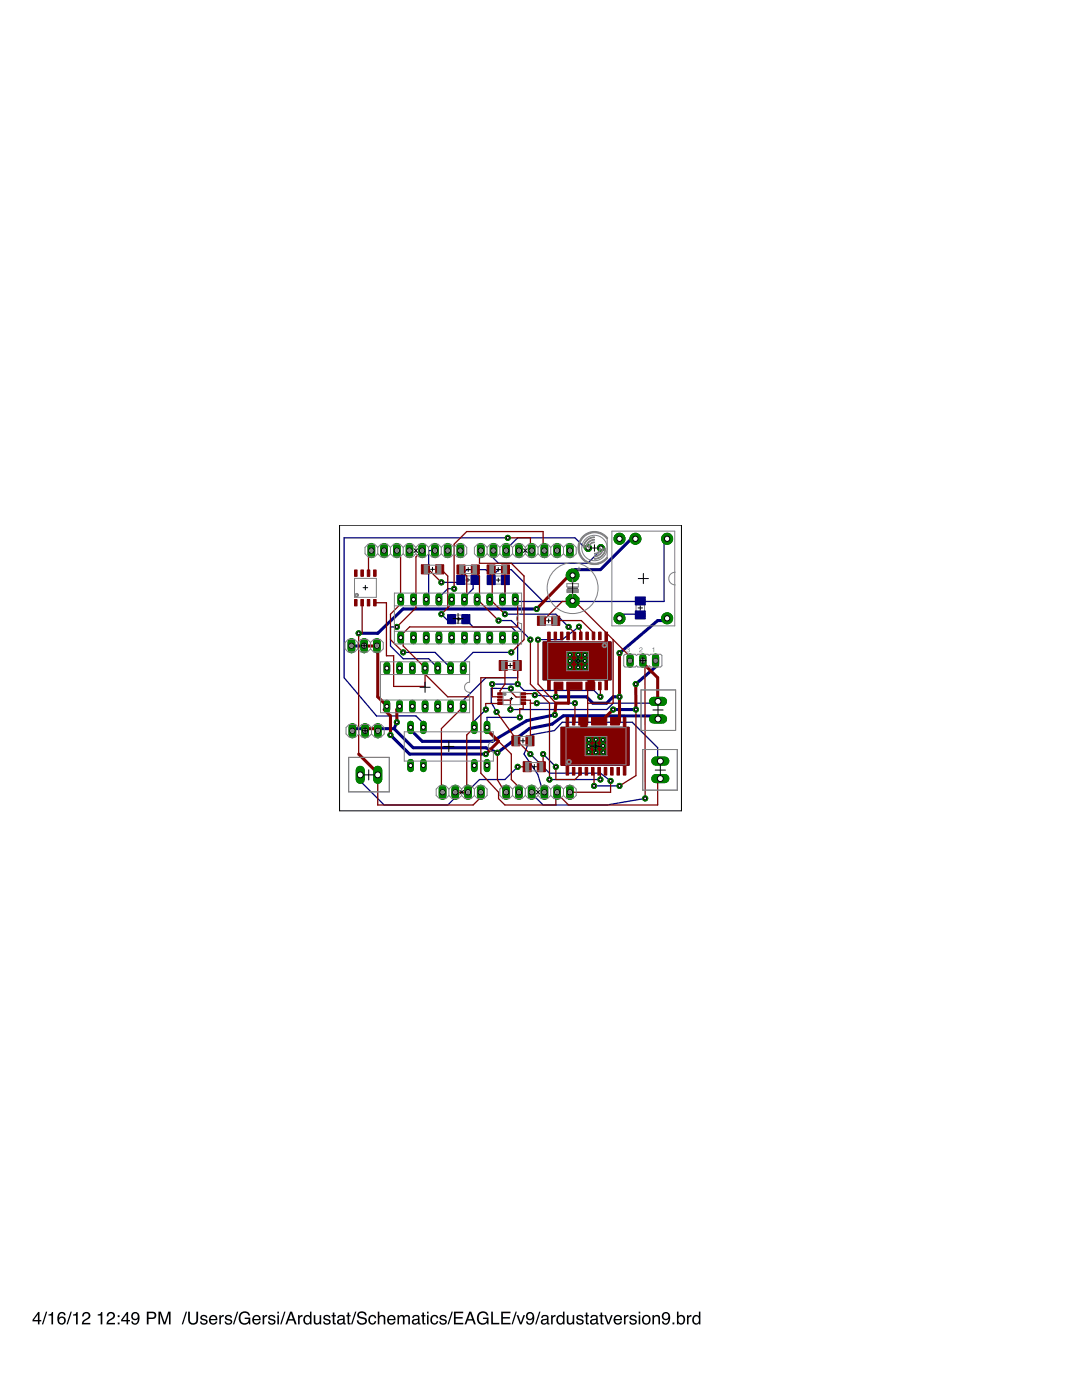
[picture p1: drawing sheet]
<svg xmlns="http://www.w3.org/2000/svg" width="216mm" height="279mm" viewBox="0 0 216 279" stroke-linecap="round" stroke-linejoin="round" font-family="sans-serif">
<path d="M7.6 262.3l-.8 1.1h.8zM7.6 261.8h.3v1.6h.3v.3h-.3v.6h-.3v-.6h-1.1v-.3zM9.2 261.8h.2l-.8 2.5h-.2zM9.7 262.3l.4-.1 .2-.4h.3v2.5h-.3v-1.7h-.6zM11.9 262a.73 .73 0 0 1 .7-.2 .73 .73 0 0 1 .5 .7h-.3a.51 .51 0 0 0-.7-.4 .51 .51 0 0 0-.3 .7v.2a.82 .82 0 0 1 1.2 .1 .82 .82 0 0 1-.3 1.2 .82 .82 0 0 1-1.1-.4l-.1-1.2zM11.8 263.5a.55 .55 0 0 0 1.1 0 .55 .55 0 0 0-1.1 0zM14.1 261.8h.2l-.8 2.5h-.2zM14.6 262.3l.5-.1 .2-.4h.2v2.5h-.3v-1.7h-.6zM16.7 262a.81 .81 0 0 1 1.2 .2 .81 .81 0 0 1-.5 1.2l-.5 .3-.2 .3h1.3v.3h-1.7a1.39 1.39 0 0 1 1.1-1.3 .5 .5 0 0 0 .2-.6 .5 .5 0 0 0-.6-.3 .5 .5 0 0 0-.3 .6h-.3zM19.5 262.3l.5-.1 .2-.4h.2v2.5h-.3v-1.7h-.6zM21.6 262a.81 .81 0 0 1 1.3 .2 .81 .81 0 0 1-.6 1.2l-.5 .3-.2 .3h1.3v.3h-1.7a1.39 1.39 0 0 1 1.1-1.3 .5 .5 0 0 0 .2-.6 .5 .5 0 0 0-.6-.3 .5 .5 0 0 0-.3 .6h-.3zM23.5 262.5h.4v.4h-.4zM23.5 263.9h.4v.4h-.4zM25.2 262.3l-.7 1.1h.7zM25.3 261.8h.3v1.6h.3v.3h-.3v.6h-.3v-.6h-1.1v-.3zM26.4 262.1a.89 .89 0 0 1 1.1-.1 .89 .89 0 0 1 .3 1 1.04 1.04 0 0 1-1.3 1.3l-.3-.6h.3a.49 .49 0 0 0 .6 .4 .49 .49 0 0 0 .4-.6v-.3a.8 .8 0 0 1-1.1 .1 .8 .8 0 0 1 0-1.2zM26.5 262.7a.52 .52 0 0 0 1 0 .52 .52 0 0 0-1 0zM29.3 261.8h1.1a.73 .73 0 0 1 .8 .7 .73 .73 0 0 1-.8 .7h-.8v1.1h-.3zM29.6 262.1v.8h.7a.45 .45 0 0 0 .5-.4 .45 .45 0 0 0-.5-.4zM31.6 261.8h.5l.7 2.1 .8-2.1h.4v2.5h-.3v-2.1l-.7 2.1h-.3l-.8-2.1v2.1h-.3zM37.1 261.8h.2l-.8 2.5h-.2zM37.5 261.8h.4v1.5a.65 .65 0 0 0 .6 .8 .65 .65 0 0 0 .7-.8v-1.5h.3v1.4a1.01 1.01 0 0 1-1 1.2 1.01 1.01 0 0 1-1-1.2zM40.1 262.6a.74 .74 0 0 1 1.3 .4h-.3a.39 .39 0 0 0-.4-.3 .39 .39 0 0 0-.4 .3l.2 .2a.79 .79 0 0 1 .9 .7 .8 .8 0 0 1-.8 .5 .8 .8 0 0 1-.7-.7h.3a.45 .45 0 0 0 .5 .4 .45 .45 0 0 0 .4-.4l-.1-.1a.93 .93 0 0 1-1-.8zM41.9 262.7a.85 .85 0 0 1 1.1-.2 .85 .85 0 0 1 .4 1h-1.4a.53 .53 0 0 0 .4 .6 .53 .53 0 0 0 .6-.4h.3a.9 .9 0 0 1-1.2 .6 .9 .9 0 0 1-.3-1.4zM42.2 262.8l-.2 .4h1.1l-.1-.3-.3-.2zM43.8 262.5h.3v.3l.3-.3 .3-.1v.4a.5 .5 0 0 0-.6 .4v1.1h-.3zM45.1 262.6a.74 .74 0 0 1 1.2 .4h-.3a.39 .39 0 0 0-.4-.3 .39 .39 0 0 0-.4 .3l.2 .2a.79 .79 0 0 1 .9 .7 .8 .8 0 0 1-.8 .5 .8 .8 0 0 1-.7-.7h.3a.45 .45 0 0 0 .5 .4 .45 .45 0 0 0 .4-.4l-.1-.1a.93 .93 0 0 1-1-.8zM47.3 261.8h.2l-.8 2.5h-.2zM48 262.1a1.13 1.13 0 0 1 1.9 .4h-.3a.83 .83 0 0 0-1.1-.4 .83 .83 0 0 0-.5 1 .83 .83 0 0 0 .7 1 .83 .83 0 0 0 .9-.9h-.8v-.2h1.1v1.3h-.2l-.1-.3a1.22 1.22 0 0 1-1.6 .1 1.22 1.22 0 0 1-.3-1.6zM50.6 262.7a.85 .85 0 0 1 1-.2 .85 .85 0 0 1 .4 1h-1.3a.53 .53 0 0 0 .4 .6 .53 .53 0 0 0 .6-.4h.3a.9 .9 0 0 1-1.3 .6 .9 .9 0 0 1-.3-1.4zM50.8 262.8l-.1 .4h1l-.1-.3-.2-.2zM52.4 262.5h.3v.3l.3-.3 .3-.1v.4a.5 .5 0 0 0-.6 .4v1.1h-.3zM53.7 262.6a.74 .74 0 0 1 1.2 .4h-.3a.39 .39 0 0 0-.4-.3 .39 .39 0 0 0-.3 .3l.1 .2a.79 .79 0 0 1 1 .7 .8 .8 0 0 1-.9 .5 .8 .8 0 0 1-.6-.7h.3a.45 .45 0 0 0 .4 .4 .45 .45 0 0 0 .5-.4l-.1-.1a.93 .93 0 0 1-1.1-.8zM55.3 262.5h.4v1.8h-.4zM55.3 261.8h.4v.3h-.4zM56.7 261.8h.3l-.8 2.5h-.3zM58.1 262.1l-.4 1.2h.8zM57.9 261.8h.4l.9 2.5h-.4l-.2-.8h-1l-.3 .8h-.4zM59.5 262.5h.3v.3l.3-.3 .3-.1v.4a.5 .5 0 0 0-.6 .4v1.1h-.3zM61 262.9a.69 .69 0 0 0-.2 .8 .69 .69 0 0 0 .8 .4 .73 .73 0 0 0 .3-.8 .73 .73 0 0 0-.7-.6zM60.9 262.6l.6-.2 .4 .3v-.9h.3v2.5h-.3v-.2a.8 .8 0 0 1-1.1 .1 .8 .8 0 0 1-.3-1zM62.6 262.5h.3v1.2a.42 .42 0 0 0 .5 .4 .42 .42 0 0 0 .4-.5v-1.1h.3v1.8h-.3v-.3a.64 .64 0 0 1-.7 .3 .64 .64 0 0 1-.5-.6zM64.7 262.6a.74 .74 0 0 1 1.2 .4h-.3a.39 .39 0 0 0-.4-.3 .39 .39 0 0 0-.3 .3l.1 .2a.79 .79 0 0 1 1 .7 .8 .8 0 0 1-.9 .5 .8 .8 0 0 1-.6-.7h.3a.45 .45 0 0 0 .4 .4 .45 .45 0 0 0 .5-.4l-.1-.1a.93 .93 0 0 1-1.1-.8zM66.4 261.9h.3v.6h.3v.2h-.3v1.2l.3 .2v.2a.44 .44 0 0 1-.6-.4v-1.2h-.2v-.2h.2zM67.6 263.7a.44 .44 0 0 0 .6 .4 .44 .44 0 0 0 .2-.7zM67.4 262.7a.8 .8 0 0 1 1.4 .2v1.1l.2 .1v.2h-.4l-.1-.2a.63 .63 0 0 1-.9 .2 .63 .63 0 0 1-.2-.9l1.1-.3a.42 .42 0 0 0-.4-.4 .42 .42 0 0 0-.5 .3h-.3zM69.4 261.9h.3v.6h.3v.2h-.3v1.2l.3 .2v.2a.44 .44 0 0 1-.6-.4v-1.2h-.3v-.2h.3zM70.8 261.8h.3l-.8 2.5h-.3zM71.5 261.9a1 1 0 0 1 1.6 .6h-.3a.59 .59 0 0 0-.6-.5 .59 .59 0 0 0-.6 .6l.2 .1a2.08 2.08 0 0 1 1.4 .7 1.02 1.02 0 0 1-.7 1 1.02 1.02 0 0 1-1.2-.4l-.1-.5h.3a.71 .71 0 0 0 .6 .6 .71 .71 0 0 0 .8-.4l-.1-.3a2.06 2.06 0 0 1-1.5-.7v-.4zM73.7 262.7a.76 .76 0 0 1 .8-.3 .76 .76 0 0 1 .6 .7h-.3a.51 .51 0 0 0-.7-.4 .51 .51 0 0 0-.3 .7 .49 .49 0 0 0 .4 .7 .49 .49 0 0 0 .6-.4h.3a.83 .83 0 0 1-1.1 .6 .83 .83 0 0 1-.5-1.2zM75.4 261.8h.3v.9a.65 .65 0 0 1 .7-.3 .65 .65 0 0 1 .5 .7v1.2h-.3v-1.2a.46 .46 0 0 0-.6-.4 .46 .46 0 0 0-.3 .6v1h-.3zM77.5 262.7a.85 .85 0 0 1 1-.2 .85 .85 0 0 1 .4 1h-1.3a.53 .53 0 0 0 .4 .6 .53 .53 0 0 0 .6-.4h.3a.9 .9 0 0 1-1.3 .6 .9 .9 0 0 1-.3-1.4zM77.7 262.8l-.1 .4h1l-.1-.3-.2-.2zM79.3 262.5h.3v.2a.6 .6 0 0 1 1.1 0 .62 .62 0 0 1 .7-.3 .62 .62 0 0 1 .4 .7v1.2h-.3v-1.3a.4 .4 0 0 0-.5-.3 .4 .4 0 0 0-.3 .5v1.1h-.3v-1.2a.42 .42 0 0 0-.5-.4 .42 .42 0 0 0-.3 .6v1h-.3zM82.5 263.7a.44 .44 0 0 0 .6 .4 .44 .44 0 0 0 .2-.7zM82.4 262.7a.8 .8 0 0 1 1.3 .2v1.1l.2 .1v.2h-.3l-.2-.2a.63 .63 0 0 1-.9 .2 .63 .63 0 0 1-.2-.9l1.1-.3a.42 .42 0 0 0-.4-.4 .42 .42 0 0 0-.4 .3h-.3zM84.3 261.9h.3v.6h.3v.2h-.3v1.2l.3 .2v.2a.44 .44 0 0 1-.6-.4v-1.2h-.3v-.2h.3zM85.2 262.5h.3v1.8h-.3zM85.2 261.8h.3v.3h-.3zM86.1 262.7a.76 .76 0 0 1 .8-.3 .76 .76 0 0 1 .5 .7h-.3a.51 .51 0 0 0-.6-.4 .51 .51 0 0 0-.3 .7 .49 .49 0 0 0 .3 .7 .49 .49 0 0 0 .6-.4h.3a.83 .83 0 0 1-1 .6 .83 .83 0 0 1-.5-1.2zM87.9 262.6a.74 .74 0 0 1 1.2 .4h-.3a.39 .39 0 0 0-.4-.3 .39 .39 0 0 0-.4 .3l.2 .2a.79 .79 0 0 1 .9 .7 .8 .8 0 0 1-.8 .5 .8 .8 0 0 1-.7-.7h.3a.45 .45 0 0 0 .5 .4 .45 .45 0 0 0 .4-.4v-.1a.93 .93 0 0 1-1.1-.8zM90.1 261.8h.3l-.8 2.5h-.3zM90.6 261.8h1.8v.3h-1.5v.8h1.4v.2h-1.4v.9h1.6v.3h-1.9zM93.8 262.1l-.4 1.2h.8zM93.6 261.8h.4l.9 2.5h-.3l-.3-.8h-1l-.3 .8h-.3zM95.5 262.1a1.13 1.13 0 0 1 1.9 .4h-.3a.83 .83 0 0 0-1-.4 .83 .83 0 0 0-.6 1 .83 .83 0 0 0 .7 1 .83 .83 0 0 0 1-.9h-.8v-.2h1.1v1.3h-.2l-.1-.3a1.22 1.22 0 0 1-1.7 .1 1.22 1.22 0 0 1-.3-1.6zM98 261.8h.4v2.2h1.2v.3h-1.6zM100 261.8h1.9v.3h-1.6v.8h1.4v.2h-1.4v.9h1.6v.3h-1.9zM102.9 261.8h.2l-.8 2.5h-.2zM103.1 262.5h.3l.5 1.5 .5-1.5h.4l-.7 1.8h-.4zM105.1 262.1a.89 .89 0 0 1 1.1-.1 .89 .89 0 0 1 .4 1 1.04 1.04 0 0 1-1.3 1.3l-.3-.6h.3a.49 .49 0 0 0 .6 .4 .49 .49 0 0 0 .3-.6l.1-.3a.8 .8 0 0 1-1.2 .1 .8 .8 0 0 1 0-1.2zM105.3 262.7a.52 .52 0 0 0 1 0 .52 .52 0 0 0-1 0zM107.6 261.8h.2l-.8 2.5h-.2zM108.3 263.7a.44 .44 0 0 0 .5 .4 .44 .44 0 0 0 .3-.7zM108.1 262.7a.8 .8 0 0 1 1.3 .2l.1 1.1 .2 .1v.2h-.4l-.1-.2a.63 .63 0 0 1-.9 .2 .63 .63 0 0 1-.2-.9l1-.3a.42 .42 0 0 0-.4-.4 .42 .42 0 0 0-.4 .3h-.3zM110 262.5h.3v.3l.3-.3 .3-.1v.4a.5 .5 0 0 0-.6 .4v1.1h-.3zM111.5 262.9a.69 .69 0 0 0-.2 .8 .69 .69 0 0 0 .8 .4 .73 .73 0 0 0 .3-.8 .73 .73 0 0 0-.7-.6zM111.4 262.6l.6-.2 .3 .3v-.9h.3v2.5h-.2v-.2a.8 .8 0 0 1-1.1 .1 .8 .8 0 0 1-.3-1zM113.1 262.5h.3v1.2a.42 .42 0 0 0 .5 .4 .42 .42 0 0 0 .4-.5v-1.1h.3v1.8h-.3v-.3a.64 .64 0 0 1-.7 .3 .64 .64 0 0 1-.5-.6zM115.2 262.6a.74 .74 0 0 1 1.2 .4h-.3a.39 .39 0 0 0-.4-.3 .39 .39 0 0 0-.4 .3l.2 .2a.79 .79 0 0 1 1 .7 .8 .8 0 0 1-.9 .5 .8 .8 0 0 1-.6-.7h.2a.45 .45 0 0 0 .5 .4 .45 .45 0 0 0 .4-.4v-.1a.93 .93 0 0 1-1.1-.8zM116.9 261.9h.3v.6h.3v.2h-.3v1.2l.3 .2v.2a.44 .44 0 0 1-.6-.4v-1.2h-.3v-.2h.3zM118.1 263.7a.44 .44 0 0 0 .6 .4 .44 .44 0 0 0 .2-.7zM117.9 262.7a.8 .8 0 0 1 1.4 .2v1.1l.2 .1v.2h-.4l-.1-.2a.63 .63 0 0 1-.9 .2 .63 .63 0 0 1-.2-.9l1-.3a.42 .42 0 0 0-.3-.4 .42 .42 0 0 0-.5 .3h-.3zM119.8 261.9h.4v.6h.3v.2h-.3v1.2l.3 .2v.2a.44 .44 0 0 1-.7-.4v-1.2h-.2v-.2h.2zM120.6 262.5h.3l.5 1.5 .5-1.5h.4l-.7 1.8h-.4zM122.7 262.7a.85 .85 0 0 1 1-.2 .85 .85 0 0 1 .4 1h-1.3a.53 .53 0 0 0 .4 .6 .53 .53 0 0 0 .6-.4h.3a.9 .9 0 0 1-1.3 .6 .9 .9 0 0 1-.3-1.4zM122.9 262.8l-.1 .4h1l-.1-.3-.2-.2zM124.5 262.5h.3v.3l.3-.3 .3-.1v.4a.5 .5 0 0 0-.6 .4v1.1h-.3zM125.8 262.6a.74 .74 0 0 1 1.2 .4h-.3a.39 .39 0 0 0-.4-.3 .39 .39 0 0 0-.3 .3l.1 .2a.79 .79 0 0 1 1 .7 .8 .8 0 0 1-.9 .5 .8 .8 0 0 1-.6-.7h.3a.45 .45 0 0 0 .4 .4 .45 .45 0 0 0 .5-.4l-.1-.1a.93 .93 0 0 1-1.1-.8zM127.4 262.5h.4v1.8h-.4zM127.4 261.8h.4v.3h-.4zM128.7 262.8a.7 .7 0 0 0-.3 .9 .7 .7 0 0 0 .9 .3 .7 .7 0 0 0 .2-.9 .7 .7 0 0 0-.8-.3zM128.3 262.7a.94 .94 0 0 1 1.6 .6 .94 .94 0 0 1-1.4 1l-.4-.6v-.6zM130.2 262.5h.3v.2a.66 .66 0 0 1 .7-.3 .66 .66 0 0 1 .5 .7v1.2h-.3v-1.2a.46 .46 0 0 0-.6-.4 .46 .46 0 0 0-.3 .6v1h-.3zM132.3 262.1a.89 .89 0 0 1 1-.1 .89 .89 0 0 1 .4 1 1.04 1.04 0 0 1-1.3 1.3l-.3-.6h.3a.49 .49 0 0 0 .6 .4 .49 .49 0 0 0 .4-.6v-.3a.8 .8 0 0 1-1.2 .1 .8 .8 0 0 1 .1-1.2zM132.4 262.7a.52 .52 0 0 0 1 0 .52 .52 0 0 0-1 0zM134.2 263.9h.4v.4h-.4zM135.1 261.8h.3v.9a.81 .81 0 0 1 1.1-.1 .81 .81 0 0 1 .2 1 .73 .73 0 0 1-.5 .7 .73 .73 0 0 1-.8-.2v.2h-.3zM135.5 262.8a.64 .64 0 0 0-.1 .9 .64 .64 0 0 0 .9 .2 .65 .65 0 0 0 .1-.9 .65 .65 0 0 0-.9-.2zM137.1 262.5h.3v.3l.3-.3 .3-.1v.4a.5 .5 0 0 0-.6 .4v1.1h-.3zM138.6 262.9a.69 .69 0 0 0-.1 .8 .69 .69 0 0 0 .7 .4 .73 .73 0 0 0 .3-.8 .73 .73 0 0 0-.7-.6zM138.5 262.6l.6-.2 .4 .3v-.9h.3v2.5h-.3v-.2a.8 .8 0 0 1-1.1 .1 .8 .8 0 0 1-.3-1z" fill-rule="evenodd" fill="#000"/>
<path d="M93 115.7h.7M93.4 115.4v.7M99 115.8h.8M99.4 115.4v.7M91.1 123.6h.8M91.5 123.2v.8M127.3 121.3h.9M127.8 120.9v.9" fill="none" stroke="#000" stroke-width=".2"/>
<path d="M92.4 116.6h1.9M92.4 114.9h1.9M98.5 116.6h1.9M98.5 115h1.9M90.6 122.7h1.9M90.6 124.4h1.9M126.9 120.2v2.3M128.6 120.2v2.3" fill="none" stroke="#808080" stroke-width=".2"/>
<g fill="#808080" stroke="#808080" stroke-width=".2">
<path d="M100.4 114.9h.7v1.7h-.7z"/>
<path d="M97.7 114.9h.8v1.7h-.8z"/>
<path d="M89.9 122.7h.7v1.7h-.7z"/>
<path d="M92.5 122.7h.7v1.7h-.7z"/>
<path d="M94.3 114.9h.8v1.7h-.8z"/>
<path d="M91.7 114.9h.7v1.7h-.7z"/>
<path d="M126.9 122.4h1.8v.6h-1.8z"/>
<path d="M126.9 119.6h1.8v.6h-1.8z"/>
</g>
<g fill="#000080" stroke="#000080" stroke-width=".2">
<path d="M108.4 128.1h13.5v7.6h-13.5z"/>
<path d="M112 145.1h13.5v7.6h-13.5z"/>
<path d="M97.2 114.9h1.6v1.8h-1.6z"/>
<path d="M100 114.9h1.6v1.8h-1.6z"/>
<path d="M92.2 122.7h1.6v1.8h-1.6z"/>
<path d="M89.3 122.7h1.6v1.8h-1.6z"/>
<path d="M91.1 114.8h1.7v1.8h-1.7z"/>
<path d="M94 114.8h1.6v1.8h-1.6z"/>
<path d="M126.8 121.9h2v1.6h-2z"/>
<path d="M126.8 119.1h2v1.6h-2z"/>
</g>
<g fill="none" stroke="#000080" stroke-width=".25">
<path d="M86.8 109.9h-1.3v8.9l-.5 .8M90.6 117.5h-1.3l-1.2 1.3-.5 .8M94.8 115.7l-.4 .5v1.3l-1.3 1.3-.4 .8M98.2 115l1.3-1.3h2.5l6.4 6.3M98.2 115l-1.3-1.3h-3.8l-1.2 1.3v1.2h-3.8M98.2 115l-.2 .8M100.8 115.8v3l-.5 .8M101.3 107.3h-32.6v28l6.4 7.6h7.9l1.3 1.2 .2 1.1M117.4 109.4l-.1 .5-2.6-2.6h-11.4l-2.5 2.6h.2M119.9 109.4l-.1 .5-2.5 2.5h-17.8l-1.3-1.3 .3-1.2M133.1 107.5l-.6-.2v12.7l-4.7-.1-.4 .1h-12.7l-.4-.1-.8 .1h-10.2l-.5-.4M70.1 128.9h.2"/>
<path d="M72.7 128.9h.1M79.2 125.1h-1.3v3.8l2.6 2.6h5l1.9 1.8M80.5 130.2h6.3l3.1 3.1M88.1 122.6l1.2 1.2 .8-.2M93 123.6l1.4 1.5h7.6l1.3 1.3-.5 .9 .5 .4v7.6h-6.4l-5 5 .5 .7M98.2 136.5h5.1l1.3 1.3h13.9l1.3 1.3M99.5 123.8h2.5l3.8 3.9M100.8 122.6h10.1l2.6 2.5M101.9 137.4h-3.9v2.8l1.2 2-.1-.1M102 130.2h-7.6l-2.5 2.5 .5 .6M106.7 138.7l4.2 .4M115.5 125.1l-3.3 2.6h-4.8"/>
<path d="M127.8 122.7l-.4-.1h-3.8v.8M130.8 131.8l.4 .9M131.3 140l-.1 .3h-8.9l-1.2 1.3h-19.2M133.1 123.4l-.6 .4M70.3 145.4v.4M71.9 154.6l-.3 1 5 5.1h12.7l1.3-1.3 .2-1.3M72.8 145.4l.1 .4M75.4 145.4v.4M81.9 145.2l-.2 .2M96.9 141.6l-2.5 2.5 .2 1.1M103.3 153l-2.5 2.6h-5.1l-2.6 2.5h.3M103.7 143.2h-6.5v2"/>
<path d="M105.8 150.5l3.8 3.8h10.2l2 1.6M106.1 158.1h-.3l2.6 2.6h12.7l7.6-1.4M107.1 140.3h7.6M108.4 150.5l2.5 2.5M109.6 155.6h10.2M118.5 156.8h5.1M131.2 142.9l.1 .6M131.8 151.9l-.6-.1v-2.6l-5-5.1h-14l-1.6 1.7-4.4 .8-1.6 3.9 2.7 4.1 1.1 3.5h.2"/>
</g>
<g fill="none" stroke="#000080" stroke-width=".61">
<path d="M126.8 107.5l-.6-.2-6.4 6.4h-5.1l-.4 1.1M70.3 128.9h2.5M107.1 121.5h-26.7l-5 4.9h-3.8M110.9 139.1h6.1l1.3 1.2h2.8l1.2-1.2h1.3M131.2 132.7l-4.3 3.8M132.5 123.8h-1.3l-7.6 6.5M70.3 145.4h2.5M75.4 145.4h3.2M77.9 146.7l3.8 3.8h15.2M79.2 144.1l-.6 1.3M110.7 142.7l-5.5 1.1-7 4.2h-13.9l-2.6-2.6M122.3 141.6h4.6"/>
<path d="M131.2 142.9h-18.8l-2.2 1.6-4.6 .9-6.3 4.8-2.4-1h-14.5l-3.8-3.8"/>
</g>
<path d="M91.9 109.1v1.5" fill="none" stroke="#008000" stroke-width="1.5"/>
<circle cx="91.9" cy="109.9" r=".51" fill="#fff" stroke="#000" stroke-width=".2"/>
<path d="M89.3 109.1v1.5" fill="none" stroke="#008000" stroke-width="1.5"/>
<circle cx="89.3" cy="109.9" r=".51" fill="#fff" stroke="#000" stroke-width=".2"/>
<path d="M86.8 109.1v1.5" fill="none" stroke="#008000" stroke-width="1.5"/>
<circle cx="86.8" cy="109.9" r=".51" fill="#fff" stroke="#000" stroke-width=".2"/>
<path d="M84.2 109.1v1.5" fill="none" stroke="#008000" stroke-width="1.5"/>
<circle cx="84.2" cy="109.9" r=".51" fill="#fff" stroke="#000" stroke-width=".2"/>
<path d="M81.7 109.1v1.5" fill="none" stroke="#008000" stroke-width="1.5"/>
<circle cx="81.7" cy="109.9" r=".51" fill="#fff" stroke="#000" stroke-width=".2"/>
<path d="M79.2 109.1v1.5" fill="none" stroke="#008000" stroke-width="1.5"/>
<circle cx="79.2" cy="109.9" r=".51" fill="#fff" stroke="#000" stroke-width=".2"/>
<path d="M76.6 109.1v1.5" fill="none" stroke="#008000" stroke-width="1.5"/>
<circle cx="76.6" cy="109.9" r=".51" fill="#fff" stroke="#000" stroke-width=".2"/>
<path d="M74.1 109.1v1.5" fill="none" stroke="#008000" stroke-width="1.5"/>
<circle cx="74.1" cy="109.9" r=".51" fill="#fff" stroke="#000" stroke-width=".2"/>
<path d="M113.7 109.1v1.5" fill="none" stroke="#008000" stroke-width="1.5"/>
<circle cx="113.7" cy="109.9" r=".51" fill="#fff" stroke="#000" stroke-width=".2"/>
<path d="M111.2 109.1v1.5" fill="none" stroke="#008000" stroke-width="1.5"/>
<circle cx="111.2" cy="109.9" r=".51" fill="#fff" stroke="#000" stroke-width=".2"/>
<path d="M108.6 109.1v1.5" fill="none" stroke="#008000" stroke-width="1.5"/>
<circle cx="108.6" cy="109.9" r=".51" fill="#fff" stroke="#000" stroke-width=".2"/>
<path d="M106.1 109.1v1.5" fill="none" stroke="#008000" stroke-width="1.5"/>
<circle cx="106.1" cy="109.9" r=".51" fill="#fff" stroke="#000" stroke-width=".2"/>
<path d="M103.5 109.1v1.5" fill="none" stroke="#008000" stroke-width="1.5"/>
<circle cx="103.5" cy="109.9" r=".51" fill="#fff" stroke="#000" stroke-width=".2"/>
<path d="M101 109.1v1.5" fill="none" stroke="#008000" stroke-width="1.5"/>
<circle cx="101" cy="109.9" r=".51" fill="#fff" stroke="#000" stroke-width=".2"/>
<path d="M98.5 109.1v1.5" fill="none" stroke="#008000" stroke-width="1.5"/>
<circle cx="98.5" cy="109.9" r=".51" fill="#fff" stroke="#000" stroke-width=".2"/>
<path d="M95.9 109.1v1.5" fill="none" stroke="#008000" stroke-width="1.5"/>
<circle cx="95.9" cy="109.9" r=".51" fill="#fff" stroke="#000" stroke-width=".2"/>
<path d="M101 157.4v1.5" fill="none" stroke="#008000" stroke-width="1.5"/>
<circle cx="101" cy="158.1" r=".51" fill="#fff" stroke="#000" stroke-width=".2"/>
<path d="M103.5 157.4v1.5" fill="none" stroke="#008000" stroke-width="1.5"/>
<circle cx="103.5" cy="158.1" r=".51" fill="#fff" stroke="#000" stroke-width=".2"/>
<path d="M106.1 157.4v1.5" fill="none" stroke="#008000" stroke-width="1.5"/>
<circle cx="106.1" cy="158.1" r=".51" fill="#fff" stroke="#000" stroke-width=".2"/>
<path d="M108.6 157.4v1.5" fill="none" stroke="#008000" stroke-width="1.5"/>
<circle cx="108.6" cy="158.1" r=".51" fill="#fff" stroke="#000" stroke-width=".2"/>
<path d="M111.2 157.4v1.5" fill="none" stroke="#008000" stroke-width="1.5"/>
<circle cx="111.2" cy="158.1" r=".51" fill="#fff" stroke="#000" stroke-width=".2"/>
<path d="M113.7 157.4v1.5" fill="none" stroke="#008000" stroke-width="1.5"/>
<circle cx="113.7" cy="158.1" r=".51" fill="#fff" stroke="#000" stroke-width=".2"/>
<path d="M88.3 157.4v1.5" fill="none" stroke="#008000" stroke-width="1.5"/>
<circle cx="88.3" cy="158.1" r=".51" fill="#fff" stroke="#000" stroke-width=".2"/>
<path d="M90.8 157.4v1.5" fill="none" stroke="#008000" stroke-width="1.5"/>
<circle cx="90.8" cy="158.1" r=".51" fill="#fff" stroke="#000" stroke-width=".2"/>
<path d="M93.4 157.4v1.5" fill="none" stroke="#008000" stroke-width="1.5"/>
<circle cx="93.4" cy="158.1" r=".51" fill="#fff" stroke="#000" stroke-width=".2"/>
<path d="M95.9 157.4v1.5" fill="none" stroke="#008000" stroke-width="1.5"/>
<circle cx="95.9" cy="158.1" r=".51" fill="#fff" stroke="#000" stroke-width=".2"/>
<path d="M102.8 119v1.3" fill="none" stroke="#008000" stroke-width="1.3"/>
<circle cx="102.8" cy="119.6" r=".4" fill="#fff" stroke="#000" stroke-width=".2"/>
<path d="M100.3 119v1.3" fill="none" stroke="#008000" stroke-width="1.3"/>
<circle cx="100.3" cy="119.6" r=".4" fill="#fff" stroke="#000" stroke-width=".2"/>
<path d="M92.7 119v1.3" fill="none" stroke="#008000" stroke-width="1.3"/>
<circle cx="92.7" cy="119.6" r=".4" fill="#fff" stroke="#000" stroke-width=".2"/>
<path d="M90.1 119v1.3" fill="none" stroke="#008000" stroke-width="1.3"/>
<circle cx="90.1" cy="119.6" r=".4" fill="#fff" stroke="#000" stroke-width=".2"/>
<path d="M97.7 119v1.3" fill="none" stroke="#008000" stroke-width="1.3"/>
<circle cx="97.7" cy="119.6" r=".4" fill="#fff" stroke="#000" stroke-width=".2"/>
<path d="M95.2 119v1.3" fill="none" stroke="#008000" stroke-width="1.3"/>
<circle cx="95.2" cy="119.6" r=".4" fill="#fff" stroke="#000" stroke-width=".2"/>
<path d="M87.6 119v1.3" fill="none" stroke="#008000" stroke-width="1.3"/>
<circle cx="87.6" cy="119.6" r=".4" fill="#fff" stroke="#000" stroke-width=".2"/>
<path d="M85 119v1.3" fill="none" stroke="#008000" stroke-width="1.3"/>
<circle cx="85" cy="119.6" r=".4" fill="#fff" stroke="#000" stroke-width=".2"/>
<path d="M82.5 119v1.3" fill="none" stroke="#008000" stroke-width="1.3"/>
<circle cx="82.5" cy="119.6" r=".4" fill="#fff" stroke="#000" stroke-width=".2"/>
<path d="M80 119v1.3" fill="none" stroke="#008000" stroke-width="1.3"/>
<circle cx="80" cy="119.6" r=".4" fill="#fff" stroke="#000" stroke-width=".2"/>
<path d="M80 126.6v1.3" fill="none" stroke="#008000" stroke-width="1.3"/>
<circle cx="80" cy="127.3" r=".4" fill="#fff" stroke="#000" stroke-width=".2"/>
<path d="M82.5 126.6v1.3" fill="none" stroke="#008000" stroke-width="1.3"/>
<circle cx="82.5" cy="127.3" r=".4" fill="#fff" stroke="#000" stroke-width=".2"/>
<path d="M85 126.6v1.3" fill="none" stroke="#008000" stroke-width="1.3"/>
<circle cx="85" cy="127.3" r=".4" fill="#fff" stroke="#000" stroke-width=".2"/>
<path d="M87.6 126.6v1.3" fill="none" stroke="#008000" stroke-width="1.3"/>
<circle cx="87.6" cy="127.3" r=".4" fill="#fff" stroke="#000" stroke-width=".2"/>
<path d="M90.1 126.6v1.3" fill="none" stroke="#008000" stroke-width="1.3"/>
<circle cx="90.1" cy="127.3" r=".4" fill="#fff" stroke="#000" stroke-width=".2"/>
<path d="M92.7 126.6v1.3" fill="none" stroke="#008000" stroke-width="1.3"/>
<circle cx="92.7" cy="127.3" r=".4" fill="#fff" stroke="#000" stroke-width=".2"/>
<path d="M95.2 126.6v1.3" fill="none" stroke="#008000" stroke-width="1.3"/>
<circle cx="95.2" cy="127.3" r=".4" fill="#fff" stroke="#000" stroke-width=".2"/>
<path d="M97.7 126.6v1.3" fill="none" stroke="#008000" stroke-width="1.3"/>
<circle cx="97.7" cy="127.3" r=".4" fill="#fff" stroke="#000" stroke-width=".2"/>
<path d="M100.3 126.6v1.3" fill="none" stroke="#008000" stroke-width="1.3"/>
<circle cx="100.3" cy="127.3" r=".4" fill="#fff" stroke="#000" stroke-width=".2"/>
<path d="M102.8 126.6v1.3" fill="none" stroke="#008000" stroke-width="1.3"/>
<circle cx="102.8" cy="127.3" r=".4" fill="#fff" stroke="#000" stroke-width=".2"/>
<path d="M92.4 132.7v1.3" fill="none" stroke="#008000" stroke-width="1.3"/>
<circle cx="92.4" cy="133.3" r=".4" fill="#fff" stroke="#000" stroke-width=".2"/>
<path d="M89.9 132.7v1.3" fill="none" stroke="#008000" stroke-width="1.3"/>
<circle cx="89.9" cy="133.3" r=".4" fill="#fff" stroke="#000" stroke-width=".2"/>
<path d="M82.3 132.7v1.3" fill="none" stroke="#008000" stroke-width="1.3"/>
<circle cx="82.3" cy="133.3" r=".4" fill="#fff" stroke="#000" stroke-width=".2"/>
<path d="M79.7 132.7v1.3" fill="none" stroke="#008000" stroke-width="1.3"/>
<circle cx="79.7" cy="133.3" r=".4" fill="#fff" stroke="#000" stroke-width=".2"/>
<path d="M87.4 132.7v1.3" fill="none" stroke="#008000" stroke-width="1.3"/>
<circle cx="87.4" cy="133.3" r=".4" fill="#fff" stroke="#000" stroke-width=".2"/>
<path d="M84.8 132.7v1.3" fill="none" stroke="#008000" stroke-width="1.3"/>
<circle cx="84.8" cy="133.3" r=".4" fill="#fff" stroke="#000" stroke-width=".2"/>
<path d="M77.2 132.7v1.3" fill="none" stroke="#008000" stroke-width="1.3"/>
<circle cx="77.2" cy="133.3" r=".4" fill="#fff" stroke="#000" stroke-width=".2"/>
<path d="M77.2 140.3v1.3" fill="none" stroke="#008000" stroke-width="1.3"/>
<circle cx="77.2" cy="141" r=".4" fill="#fff" stroke="#000" stroke-width=".2"/>
<path d="M79.7 140.3v1.3" fill="none" stroke="#008000" stroke-width="1.3"/>
<circle cx="79.7" cy="141" r=".4" fill="#fff" stroke="#000" stroke-width=".2"/>
<path d="M82.3 140.3v1.3" fill="none" stroke="#008000" stroke-width="1.3"/>
<circle cx="82.3" cy="141" r=".4" fill="#fff" stroke="#000" stroke-width=".2"/>
<path d="M84.8 140.3v1.3" fill="none" stroke="#008000" stroke-width="1.3"/>
<circle cx="84.8" cy="141" r=".4" fill="#fff" stroke="#000" stroke-width=".2"/>
<path d="M87.4 140.3v1.3" fill="none" stroke="#008000" stroke-width="1.3"/>
<circle cx="87.4" cy="141" r=".4" fill="#fff" stroke="#000" stroke-width=".2"/>
<path d="M89.9 140.3v1.3" fill="none" stroke="#008000" stroke-width="1.3"/>
<circle cx="89.9" cy="141" r=".4" fill="#fff" stroke="#000" stroke-width=".2"/>
<path d="M92.4 140.3v1.3" fill="none" stroke="#008000" stroke-width="1.3"/>
<circle cx="92.4" cy="141" r=".4" fill="#fff" stroke="#000" stroke-width=".2"/>
<path d="M97.2 144.5v1.3" fill="none" stroke="#008000" stroke-width="1.3"/>
<circle cx="97.2" cy="145.2" r=".4" fill="#fff" stroke="#000" stroke-width=".2"/>
<path d="M94.6 144.5v1.3" fill="none" stroke="#008000" stroke-width="1.3"/>
<circle cx="94.6" cy="145.2" r=".4" fill="#fff" stroke="#000" stroke-width=".2"/>
<path d="M81.9 144.5v1.3" fill="none" stroke="#008000" stroke-width="1.3"/>
<circle cx="81.9" cy="145.2" r=".4" fill="#fff" stroke="#000" stroke-width=".2"/>
<path d="M81.9 152.1v1.3" fill="none" stroke="#008000" stroke-width="1.3"/>
<circle cx="81.9" cy="152.8" r=".4" fill="#fff" stroke="#000" stroke-width=".2"/>
<path d="M84.5 144.5v1.3" fill="none" stroke="#008000" stroke-width="1.3"/>
<circle cx="84.5" cy="145.2" r=".4" fill="#fff" stroke="#000" stroke-width=".2"/>
<path d="M84.5 152.1v1.3" fill="none" stroke="#008000" stroke-width="1.3"/>
<circle cx="84.5" cy="152.8" r=".4" fill="#fff" stroke="#000" stroke-width=".2"/>
<path d="M94.6 152.1v1.3" fill="none" stroke="#008000" stroke-width="1.3"/>
<circle cx="94.6" cy="152.8" r=".4" fill="#fff" stroke="#000" stroke-width=".2"/>
<path d="M97.2 152.1v1.3" fill="none" stroke="#008000" stroke-width="1.3"/>
<circle cx="97.2" cy="152.8" r=".4" fill="#fff" stroke="#000" stroke-width=".2"/>
<circle cx="117.4" cy="109.4" r=".71" fill="#008000" stroke="#008000" stroke-width=".2"/>
<circle cx="117.4" cy="109.4" r=".4" fill="#fff" stroke="#000" stroke-width=".2"/>
<circle cx="119.9" cy="109.4" r=".71" fill="#008000" stroke="#008000" stroke-width=".2"/>
<circle cx="119.9" cy="109.4" r=".4" fill="#fff" stroke="#000" stroke-width=".2"/>
<path d="M130.8 131.1v1.4" fill="none" stroke="#008000" stroke-width="1.4"/>
<circle cx="130.8" cy="131.8" r=".47" fill="#fff" stroke="#000" stroke-width=".2"/>
<path d="M128.3 131.1v1.4" fill="none" stroke="#008000" stroke-width="1.4"/>
<circle cx="128.3" cy="131.8" r=".47" fill="#fff" stroke="#000" stroke-width=".2"/>
<path d="M125.7 131.1v1.4" fill="none" stroke="#008000" stroke-width="1.4"/>
<circle cx="125.7" cy="131.8" r=".47" fill="#fff" stroke="#000" stroke-width=".2"/>
<path d="M130.4 140h1.8" fill="none" stroke="#008000" stroke-width="1.8"/>
<circle cx="131.3" cy="140" r=".59" fill="#fff" stroke="#000" stroke-width=".2"/>
<path d="M130.4 143.5h1.8" fill="none" stroke="#008000" stroke-width="1.8"/>
<circle cx="131.3" cy="143.5" r=".59" fill="#fff" stroke="#000" stroke-width=".2"/>
<path d="M130.9 155.4h1.8" fill="none" stroke="#008000" stroke-width="1.8"/>
<circle cx="131.8" cy="155.4" r=".59" fill="#fff" stroke="#000" stroke-width=".2"/>
<path d="M130.9 151.9h1.8" fill="none" stroke="#008000" stroke-width="1.8"/>
<circle cx="131.8" cy="151.9" r=".59" fill="#fff" stroke="#000" stroke-width=".2"/>
<path d="M75.4 145.1v1.5" fill="none" stroke="#008000" stroke-width="1.5"/>
<circle cx="75.4" cy="145.8" r=".51" fill="#fff" stroke="#000" stroke-width=".2"/>
<path d="M72.9 145.1v1.5" fill="none" stroke="#008000" stroke-width="1.5"/>
<circle cx="72.9" cy="145.8" r=".51" fill="#fff" stroke="#000" stroke-width=".2"/>
<path d="M70.3 145.1v1.5" fill="none" stroke="#008000" stroke-width="1.5"/>
<circle cx="70.3" cy="145.8" r=".51" fill="#fff" stroke="#000" stroke-width=".2"/>
<path d="M75.2 128.1v1.5" fill="none" stroke="#008000" stroke-width="1.5"/>
<circle cx="75.2" cy="128.9" r=".51" fill="#fff" stroke="#000" stroke-width=".2"/>
<path d="M72.7 128.1v1.5" fill="none" stroke="#008000" stroke-width="1.5"/>
<circle cx="72.7" cy="128.9" r=".51" fill="#fff" stroke="#000" stroke-width=".2"/>
<path d="M70.1 128.1v1.5" fill="none" stroke="#008000" stroke-width="1.5"/>
<circle cx="70.1" cy="128.9" r=".51" fill="#fff" stroke="#000" stroke-width=".2"/>
<path d="M71.9 153.7v1.8" fill="none" stroke="#008000" stroke-width="1.8"/>
<circle cx="71.9" cy="154.6" r=".59" fill="#fff" stroke="#000" stroke-width=".2"/>
<path d="M75.4 153.7v1.8" fill="none" stroke="#008000" stroke-width="1.8"/>
<circle cx="75.4" cy="154.6" r=".59" fill="#fff" stroke="#000" stroke-width=".2"/>
<circle cx="133.1" cy="107.5" r="1.1" fill="#008000" stroke="#008000" stroke-width=".2"/>
<circle cx="133.1" cy="107.5" r=".53" fill="#fff" stroke="#000" stroke-width=".2"/>
<circle cx="126.8" cy="107.5" r="1.1" fill="#008000" stroke="#008000" stroke-width=".2"/>
<circle cx="126.8" cy="107.5" r=".53" fill="#fff" stroke="#000" stroke-width=".2"/>
<circle cx="123.6" cy="107.5" r="1.1" fill="#008000" stroke="#008000" stroke-width=".2"/>
<circle cx="123.6" cy="107.5" r=".53" fill="#fff" stroke="#000" stroke-width=".2"/>
<circle cx="123.6" cy="123.4" r="1.1" fill="#008000" stroke="#008000" stroke-width=".2"/>
<circle cx="123.6" cy="123.4" r=".53" fill="#fff" stroke="#000" stroke-width=".2"/>
<circle cx="133.1" cy="123.4" r="1.1" fill="#008000" stroke="#008000" stroke-width=".2"/>
<circle cx="133.1" cy="123.4" r=".53" fill="#fff" stroke="#000" stroke-width=".2"/>
<circle cx="114.3" cy="114.8" r="1.27" fill="#008000" stroke="#008000" stroke-width=".2"/>
<circle cx="114.3" cy="114.8" r=".51" fill="#fff" stroke="#000" stroke-width=".2"/>
<circle cx="114.3" cy="119.9" r="1.38" fill="#008000" stroke="#008000" stroke-width=".2"/>
<circle cx="114.3" cy="119.9" r=".51" fill="#fff" stroke="#000" stroke-width=".2"/>
<circle cx="88.1" cy="122.6" r=".51" fill="#008000" stroke="#008000" stroke-width=".2"/>
<circle cx="88.1" cy="122.6" r=".3" fill="#fff" stroke="#000" stroke-width=".2"/>
<circle cx="80.5" cy="130.2" r=".51" fill="#008000" stroke="#008000" stroke-width=".2"/>
<circle cx="80.5" cy="130.2" r=".3" fill="#fff" stroke="#000" stroke-width=".2"/>
<circle cx="79.2" cy="125.1" r=".51" fill="#008000" stroke="#008000" stroke-width=".2"/>
<circle cx="79.2" cy="125.1" r=".3" fill="#fff" stroke="#000" stroke-width=".2"/>
<circle cx="90.6" cy="117.5" r=".51" fill="#008000" stroke="#008000" stroke-width=".2"/>
<circle cx="90.6" cy="117.5" r=".3" fill="#fff" stroke="#000" stroke-width=".2"/>
<circle cx="77.9" cy="146.7" r=".51" fill="#008000" stroke="#008000" stroke-width=".2"/>
<circle cx="77.9" cy="146.7" r=".3" fill="#fff" stroke="#000" stroke-width=".2"/>
<circle cx="96.9" cy="150.5" r=".51" fill="#008000" stroke="#008000" stroke-width=".2"/>
<circle cx="96.9" cy="150.5" r=".3" fill="#fff" stroke="#000" stroke-width=".2"/>
<circle cx="103.7" cy="143.2" r=".51" fill="#008000" stroke="#008000" stroke-width=".2"/>
<circle cx="103.7" cy="143.2" r=".3" fill="#fff" stroke="#000" stroke-width=".2"/>
<circle cx="102" cy="130.2" r=".51" fill="#008000" stroke="#008000" stroke-width=".2"/>
<circle cx="102" cy="130.2" r=".3" fill="#fff" stroke="#000" stroke-width=".2"/>
<circle cx="113.5" cy="125.1" r=".51" fill="#008000" stroke="#008000" stroke-width=".2"/>
<circle cx="113.5" cy="125.1" r=".3" fill="#fff" stroke="#000" stroke-width=".2"/>
<circle cx="100.8" cy="122.6" r=".51" fill="#008000" stroke="#008000" stroke-width=".2"/>
<circle cx="100.8" cy="122.6" r=".3" fill="#fff" stroke="#000" stroke-width=".2"/>
<circle cx="101.3" cy="107.3" r=".51" fill="#008000" stroke="#008000" stroke-width=".2"/>
<circle cx="101.3" cy="107.3" r=".3" fill="#fff" stroke="#000" stroke-width=".2"/>
<circle cx="79.2" cy="144.1" r=".51" fill="#008000" stroke="#008000" stroke-width=".2"/>
<circle cx="79.2" cy="144.1" r=".3" fill="#fff" stroke="#000" stroke-width=".2"/>
<circle cx="99.3" cy="150.2" r=".51" fill="#008000" stroke="#008000" stroke-width=".2"/>
<circle cx="99.3" cy="150.2" r=".3" fill="#fff" stroke="#000" stroke-width=".2"/>
<circle cx="96.9" cy="141.6" r=".51" fill="#008000" stroke="#008000" stroke-width=".2"/>
<circle cx="96.9" cy="141.6" r=".3" fill="#fff" stroke="#000" stroke-width=".2"/>
<circle cx="103.3" cy="153" r=".51" fill="#008000" stroke="#008000" stroke-width=".2"/>
<circle cx="103.3" cy="153" r=".3" fill="#fff" stroke="#000" stroke-width=".2"/>
<circle cx="88.1" cy="116.2" r=".51" fill="#008000" stroke="#008000" stroke-width=".2"/>
<circle cx="88.1" cy="116.2" r=".3" fill="#fff" stroke="#000" stroke-width=".2"/>
<circle cx="101.9" cy="141.6" r=".51" fill="#008000" stroke="#008000" stroke-width=".2"/>
<circle cx="101.9" cy="141.6" r=".3" fill="#fff" stroke="#000" stroke-width=".2"/>
<circle cx="128.7" cy="159.3" r=".51" fill="#008000" stroke="#008000" stroke-width=".2"/>
<circle cx="128.7" cy="159.3" r=".3" fill="#fff" stroke="#000" stroke-width=".2"/>
<circle cx="115.5" cy="125.1" r=".51" fill="#008000" stroke="#008000" stroke-width=".2"/>
<circle cx="115.5" cy="125.1" r=".3" fill="#fff" stroke="#000" stroke-width=".2"/>
<circle cx="107.4" cy="127.7" r=".51" fill="#008000" stroke="#008000" stroke-width=".2"/>
<circle cx="107.4" cy="127.7" r=".3" fill="#fff" stroke="#000" stroke-width=".2"/>
<circle cx="110.7" cy="142.7" r=".51" fill="#008000" stroke="#008000" stroke-width=".2"/>
<circle cx="110.7" cy="142.7" r=".3" fill="#fff" stroke="#000" stroke-width=".2"/>
<circle cx="118.5" cy="156.8" r=".51" fill="#008000" stroke="#008000" stroke-width=".2"/>
<circle cx="118.5" cy="156.8" r=".3" fill="#fff" stroke="#000" stroke-width=".2"/>
<circle cx="123.6" cy="156.8" r=".51" fill="#008000" stroke="#008000" stroke-width=".2"/>
<circle cx="123.6" cy="156.8" r=".3" fill="#fff" stroke="#000" stroke-width=".2"/>
<circle cx="126.9" cy="136.5" r=".51" fill="#008000" stroke="#008000" stroke-width=".2"/>
<circle cx="126.9" cy="136.5" r=".3" fill="#fff" stroke="#000" stroke-width=".2"/>
<circle cx="122.3" cy="141.6" r=".51" fill="#008000" stroke="#008000" stroke-width=".2"/>
<circle cx="122.3" cy="141.6" r=".3" fill="#fff" stroke="#000" stroke-width=".2"/>
<circle cx="126.9" cy="141.6" r=".51" fill="#008000" stroke="#008000" stroke-width=".2"/>
<circle cx="126.9" cy="141.6" r=".3" fill="#fff" stroke="#000" stroke-width=".2"/>
<circle cx="110.9" cy="153" r=".51" fill="#008000" stroke="#008000" stroke-width=".2"/>
<circle cx="110.9" cy="153" r=".3" fill="#fff" stroke="#000" stroke-width=".2"/>
<circle cx="108.4" cy="150.5" r=".51" fill="#008000" stroke="#008000" stroke-width=".2"/>
<circle cx="108.4" cy="150.5" r=".3" fill="#fff" stroke="#000" stroke-width=".2"/>
<circle cx="107.1" cy="121.5" r=".51" fill="#008000" stroke="#008000" stroke-width=".2"/>
<circle cx="107.1" cy="121.5" r=".3" fill="#fff" stroke="#000" stroke-width=".2"/>
<circle cx="71.6" cy="126.4" r=".51" fill="#008000" stroke="#008000" stroke-width=".2"/>
<circle cx="71.6" cy="126.4" r=".3" fill="#fff" stroke="#000" stroke-width=".2"/>
<circle cx="110.9" cy="139.1" r=".51" fill="#008000" stroke="#008000" stroke-width=".2"/>
<circle cx="110.9" cy="139.1" r=".3" fill="#fff" stroke="#000" stroke-width=".2"/>
<circle cx="106.7" cy="138.7" r=".51" fill="#008000" stroke="#008000" stroke-width=".2"/>
<circle cx="106.7" cy="138.7" r=".3" fill="#fff" stroke="#000" stroke-width=".2"/>
<circle cx="123.6" cy="130.3" r=".51" fill="#008000" stroke="#008000" stroke-width=".2"/>
<circle cx="123.6" cy="130.3" r=".3" fill="#fff" stroke="#000" stroke-width=".2"/>
<circle cx="123.6" cy="139.1" r=".51" fill="#008000" stroke="#008000" stroke-width=".2"/>
<circle cx="123.6" cy="139.1" r=".3" fill="#fff" stroke="#000" stroke-width=".2"/>
<circle cx="119.8" cy="139.1" r=".51" fill="#008000" stroke="#008000" stroke-width=".2"/>
<circle cx="119.8" cy="139.1" r=".3" fill="#fff" stroke="#000" stroke-width=".2"/>
<circle cx="103.3" cy="136.5" r=".51" fill="#008000" stroke="#008000" stroke-width=".2"/>
<circle cx="103.3" cy="136.5" r=".3" fill="#fff" stroke="#000" stroke-width=".2"/>
<circle cx="98.2" cy="136.5" r=".51" fill="#008000" stroke="#008000" stroke-width=".2"/>
<circle cx="98.2" cy="136.5" r=".3" fill="#fff" stroke="#000" stroke-width=".2"/>
<circle cx="119.8" cy="155.6" r=".51" fill="#008000" stroke="#008000" stroke-width=".2"/>
<circle cx="119.8" cy="155.6" r=".3" fill="#fff" stroke="#000" stroke-width=".2"/>
<circle cx="109.6" cy="155.6" r=".51" fill="#008000" stroke="#008000" stroke-width=".2"/>
<circle cx="109.6" cy="155.6" r=".3" fill="#fff" stroke="#000" stroke-width=".2"/>
<circle cx="105.8" cy="127.7" r=".51" fill="#008000" stroke="#008000" stroke-width=".2"/>
<circle cx="105.8" cy="127.7" r=".3" fill="#fff" stroke="#000" stroke-width=".2"/>
<circle cx="99.5" cy="123.8" r=".51" fill="#008000" stroke="#008000" stroke-width=".2"/>
<circle cx="99.5" cy="123.8" r=".3" fill="#fff" stroke="#000" stroke-width=".2"/>
<circle cx="99.1" cy="142.1" r=".51" fill="#008000" stroke="#008000" stroke-width=".2"/>
<circle cx="99.1" cy="142.1" r=".3" fill="#fff" stroke="#000" stroke-width=".2"/>
<circle cx="101.9" cy="137.4" r=".51" fill="#008000" stroke="#008000" stroke-width=".2"/>
<circle cx="101.9" cy="137.4" r=".3" fill="#fff" stroke="#000" stroke-width=".2"/>
<circle cx="121.8" cy="155.9" r=".51" fill="#008000" stroke="#008000" stroke-width=".2"/>
<circle cx="121.8" cy="155.9" r=".3" fill="#fff" stroke="#000" stroke-width=".2"/>
<circle cx="105.8" cy="150.5" r=".51" fill="#008000" stroke="#008000" stroke-width=".2"/>
<circle cx="105.8" cy="150.5" r=".3" fill="#fff" stroke="#000" stroke-width=".2"/>
<circle cx="114.7" cy="140.3" r=".51" fill="#008000" stroke="#008000" stroke-width=".2"/>
<circle cx="114.7" cy="140.3" r=".3" fill="#fff" stroke="#000" stroke-width=".2"/>
<circle cx="107.1" cy="140.3" r=".51" fill="#008000" stroke="#008000" stroke-width=".2"/>
<circle cx="107.1" cy="140.3" r=".3" fill="#fff" stroke="#000" stroke-width=".2"/>
<circle cx="117.5" cy="147.7" r=".51" fill="#008000" stroke="#008000" stroke-width=".2"/>
<circle cx="117.5" cy="147.7" r=".3" fill="#fff" stroke="#000" stroke-width=".2"/>
<circle cx="117.5" cy="148.9" r=".51" fill="#008000" stroke="#008000" stroke-width=".2"/>
<circle cx="117.5" cy="148.9" r=".3" fill="#fff" stroke="#000" stroke-width=".2"/>
<circle cx="117.5" cy="150.1" r=".51" fill="#008000" stroke="#008000" stroke-width=".2"/>
<circle cx="117.5" cy="150.1" r=".3" fill="#fff" stroke="#000" stroke-width=".2"/>
<circle cx="118.9" cy="150.2" r=".51" fill="#008000" stroke="#008000" stroke-width=".2"/>
<circle cx="118.9" cy="150.2" r=".3" fill="#fff" stroke="#000" stroke-width=".2"/>
<circle cx="120.4" cy="150.2" r=".51" fill="#008000" stroke="#008000" stroke-width=".2"/>
<circle cx="120.4" cy="150.2" r=".3" fill="#fff" stroke="#000" stroke-width=".2"/>
<circle cx="120.3" cy="148.9" r=".51" fill="#008000" stroke="#008000" stroke-width=".2"/>
<circle cx="120.3" cy="148.9" r=".3" fill="#fff" stroke="#000" stroke-width=".2"/>
<circle cx="120.3" cy="147.7" r=".51" fill="#008000" stroke="#008000" stroke-width=".2"/>
<circle cx="120.3" cy="147.7" r=".3" fill="#fff" stroke="#000" stroke-width=".2"/>
<circle cx="118.9" cy="147.6" r=".51" fill="#008000" stroke="#008000" stroke-width=".2"/>
<circle cx="118.9" cy="147.6" r=".3" fill="#fff" stroke="#000" stroke-width=".2"/>
<circle cx="118.8" cy="148.9" r=".51" fill="#008000" stroke="#008000" stroke-width=".2"/>
<circle cx="118.8" cy="148.9" r=".3" fill="#fff" stroke="#000" stroke-width=".2"/>
<circle cx="115.4" cy="131.9" r=".51" fill="#008000" stroke="#008000" stroke-width=".2"/>
<circle cx="115.4" cy="131.9" r=".3" fill="#fff" stroke="#000" stroke-width=".2"/>
<circle cx="116.7" cy="131.9" r=".51" fill="#008000" stroke="#008000" stroke-width=".2"/>
<circle cx="116.7" cy="131.9" r=".3" fill="#fff" stroke="#000" stroke-width=".2"/>
<circle cx="113.7" cy="131.9" r=".51" fill="#008000" stroke="#008000" stroke-width=".2"/>
<circle cx="113.7" cy="131.9" r=".3" fill="#fff" stroke="#000" stroke-width=".2"/>
<circle cx="115.4" cy="133.2" r=".51" fill="#008000" stroke="#008000" stroke-width=".2"/>
<circle cx="115.4" cy="133.2" r=".3" fill="#fff" stroke="#000" stroke-width=".2"/>
<circle cx="115.4" cy="130.7" r=".51" fill="#008000" stroke="#008000" stroke-width=".2"/>
<circle cx="115.4" cy="130.7" r=".3" fill="#fff" stroke="#000" stroke-width=".2"/>
<circle cx="113.7" cy="130.7" r=".51" fill="#008000" stroke="#008000" stroke-width=".2"/>
<circle cx="113.7" cy="130.7" r=".3" fill="#fff" stroke="#000" stroke-width=".2"/>
<circle cx="113.7" cy="133.2" r=".51" fill="#008000" stroke="#008000" stroke-width=".2"/>
<circle cx="113.7" cy="133.2" r=".3" fill="#fff" stroke="#000" stroke-width=".2"/>
<circle cx="116.8" cy="133.2" r=".51" fill="#008000" stroke="#008000" stroke-width=".2"/>
<circle cx="116.8" cy="133.2" r=".3" fill="#fff" stroke="#000" stroke-width=".2"/>
<circle cx="116.7" cy="130.7" r=".51" fill="#008000" stroke="#008000" stroke-width=".2"/>
<circle cx="116.7" cy="130.7" r=".3" fill="#fff" stroke="#000" stroke-width=".2"/>
<g fill="#800000" stroke="#800000" stroke-width=".2">
<path d="M108.4 128.1h13.5v7.6h-13.5z"/>
<path d="M111.9 145.1h13.6v7.6h-13.6z"/>
<path d="M100.1 112.8h1.6v1.8h-1.6z"/>
<path d="M97.2 112.8h1.6v1.8h-1.6z"/>
<path d="M86.9 112.7h1.6v1.8h-1.6z"/>
<path d="M84.1 112.7h1.6v1.8h-1.6z"/>
<path d="M91.2 112.8h1.6v1.8h-1.6z"/>
<path d="M94 112.8h1.7v1.8h-1.7z"/>
<path d="M110.1 123h1.6v1.8h-1.6z"/>
<path d="M107.2 123h1.6v1.8h-1.6z"/>
<path d="M104.4 152h1.6v2h-1.6z"/>
<path d="M107.2 152h1.6v2h-1.6z"/>
<path d="M99.3 138.3h1v.3h-1z"/>
<path d="M99.3 138.9h1v.4h-1z"/>
<path d="M99.3 139.6h1v.3h-1z"/>
<path d="M99.3 140.2h1v.4h-1z"/>
<path d="M103.9 140.2h1v.4h-1z"/>
<path d="M103.9 139.6h1v.3h-1z"/>
<path d="M103.9 138.9h1v.4h-1z"/>
<path d="M103.9 138.3h1v.3h-1z"/>
<path d="M99.6 131.8h1.6v2h-1.6z"/>
<path d="M102.4 131.8h1.6v2h-1.6z"/>
<path d="M70.7 119.7h.5v1.2h-.5z"/>
<path d="M72 119.7h.5v1.2h-.5z"/>
<path d="M73.3 119.7h.5v1.2h-.5z"/>
<path d="M74.5 119.7h.6v1.2h-.6z"/>
<path d="M74.5 113.7h.6v1.3h-.6z"/>
<path d="M73.3 113.7h.5v1.3h-.5z"/>
<path d="M72 113.7h.5v1.3h-.5z"/>
<path d="M70.7 113.7h.5v1.3h-.5z"/>
<path d="M102.1 146.9h1.6v1.9h-1.6z"/>
<path d="M104.9 146.9h1.7v1.9h-1.7z"/>
<path d="M120.7 126.2h.5v11.5h-.5z"/>
<path d="M119.4 126.2h.6v1.5h-.6z"/>
<path d="M118.2 126.2h.5v1.5h-.5z"/>
<path d="M116.9 126.2h.5v1.5h-.5z"/>
<path d="M115.6 126.2h.5v1.5h-.5z"/>
<path d="M114.4 126.2h.5v1.5h-.5z"/>
<path d="M113.1 126.2h.5v1.5h-.5z"/>
<path d="M111.8 126.2h.5v1.5h-.5z"/>
<path d="M110.6 126.2h.5v1.5h-.5z"/>
<path d="M109.3 126.2h.5v11.5h-.5z"/>
<path d="M110.6 136.1h1.7v1.6h-1.7z"/>
<path d="M113.1 136.1h3v1.6h-3z"/>
<path d="M116.9 136.1h1.8v1.6h-1.8z"/>
<path d="M119.4 136.1h.6v1.6h-.6z"/>
<path d="M113 143.2h.5v11.5h-.5z"/>
<path d="M114.2 153.2h.5v1.5h-.5z"/>
<path d="M115.5 153.2h.5v1.5h-.5z"/>
<path d="M116.8 153.2h.5v1.5h-.5z"/>
<path d="M118 153.2h.5v1.5h-.5z"/>
<path d="M119.3 153.2h.5v1.5h-.5z"/>
<path d="M120.6 153.2h.5v1.5h-.5z"/>
<path d="M121.8 153.2h.5v1.5h-.5z"/>
<path d="M123.1 153.2h.5v1.5h-.5z"/>
<path d="M124.4 143.2h.5v11.5h-.5z"/>
<path d="M121.8 143.2h1.8v1.5h-1.8z"/>
<path d="M118 143.2h3.1v1.5h-3.1z"/>
<path d="M115.5 143.2h1.8v1.5h-1.8z"/>
<path d="M114.2 143.2h.5v1.5h-.5z"/>
</g>
<g fill="none" stroke="#800000" stroke-width=".25">
<path d="M74.1 109.9h-.6v4.5M79.2 109.9l.7 1.3 .1 8.4 .5 .4-2.6 2.6v5.1l2.6 2.5M84.2 109.9h.1M84.3 109.9l-1.3 1.2v7.7l-.5 .8 .5 .4v1.3l-3.8 3.8M84.9 113.6l.6 .1 2.6 2.5M87.7 113.6l.4 .1 1.2 1.3v6.3M90.1 119.6l.5 .4-2.5 2.6M92 113.7h-.1l1.2 1.3v3.8l-.4 .8M94.8 113.7h-.4l1.3 1.3v3.8l-.5 .8 4.3 4.2M95.9 109.9l-.2 1.2v1.3h6.3l2.6 2.6v12.7l-2.6 2.5M98 113.7h.2v5.1l-.5 .8 3.1 3M100.9 113.7h-.1v5.1l-.5 .8"/>
<path d="M101.3 107.3h4.5v2.6h.3M102.8 119.6l.5 .4v5.1h-21.6l-1.2 1.3-.5 .9 .5 .4v1.2l4.3 4.4M108.6 109.9h-.2v-3.8h-15.3l-2.5 2.5v8.9M72.3 120.3v6.1h-.7v24.1M72.7 128.9h.1M74.8 120.3h2.3v10.6h1.4v6.1h6.3v-3.7M75.2 128.9h.2M84.8 133.3l-.5 .7 5 5.1h5.1v5l.2 1.1-1.5 1.5v11.4M98.2 136.5v2.6h1.6h-.3M99.8 139.7h2.1v1.9M99.8 137.9h.1M99.8 137.9v.6"/>
<path d="M100.4 132.8l.4-.1v3.8l-1 1.4M100.8 135.3h-4.9v19l3.6 3.8v1.3l1.3 1.3h10.1v-2.6M101.9 137.4v.6l1.1 1.1h1.4M103.2 132.8l.1-.1v3.8M104.4 139.7h1.4v8.3l-.1-.2M104.4 138.5l2.3-.1v.3M104.4 139.1h.1M104.6 139.1h-.2M105.8 127.7v8.8l3.8 3.8v15.3M107.4 127.7v8.8l3.5 3.8M108 123.9l.4-.1 3.8-3.8 2.1-.1 .4 .1 11.5 11.5-.5 .3M109.6 129.8h.1"/>
<path d="M109.6 129.8l-.1 2.1M110.9 123.9l5.1-.1 2.5 2.6-.1 .5M110.9 136.5l.5 .4M113.5 125.1l1.2 1.3-.1 .5M113.5 136.5l1.1 .4M115.5 125.1l.5 1.3-.1 .5M117.9 136.9l-.6-.4v7.6l-.9-.2M119.7 136.9l.1-.4v2.6M120.8 129.9h.2v2M122.3 127.7v12.6h-5M128.3 131.8l.4 .9v26.6M131.3 140l-.1 .3"/>
<path d="M72.8 145.4l.1 .4M75.4 145.4v.4M75.4 154.3v6.4h19l1.3-1.3 .2-1.3M76.6 140.3l.6 .7-.6 .6M90.6 158.1h2.8M92.4 141l-4.3 4.4v12.7h.2M97.2 145.2l-.3 .2M99.1 142.1l4.2 5.9M99.3 150.2v5.4l1.5 2.5h.2M99.5 148l2.5 2.5v5.1l1.3 1.2v1.3h.2M99.8 140.4h-2.9v1.2M102.9 147.8l.4 .2"/>
<path d="M103.3 148l2.5 2.5M104.4 140.4v1.1h-.7v1.7M105.2 153h-1.9M105.8 140.3h1.3M108.4 150.5v2.5h-.4M110.9 158.1h.3M110.9 153v2.6h3.8l1.3-1.3-.3-.4M113.2 148.9h11.4M114.7 140.3v3.8l-.2-.2M118.3 153.9l.2 .4v2.5M119.5 143.9l.3 .2M119.5 153.9l.3 .4v1.3"/>
<path d="M121.8 155.9v2.2h-8.3M122.7 143.9l.9 .2M126.9 141.6v13.2l-3.3 2M131.8 155.4l-.6 .2v5.1h-17.7l-2.6-2.6"/>
</g>
<g fill="none" stroke="#800000" stroke-width=".61">
<path d="M114.3 114.8l-.8 .2-6.4 6.5M72.8 128.9h2.6v10.2l1.2 1.2M110.9 136.5v2.6M113.5 136.5v3.8h-2.6l-.2 2.4M123.6 130.3v13.8M126.9 136.5v5.1M128.7 132.7l2.5 2.6v5M71.6 150.5l3.8 3.8M72.8 145.4h2.6M76.6 141.6l1.3 1.3v3.8M79.7 141l-.5 .6v2.5M96.9 145.4l2.6 2.6-2.6 2.5"/>
<path d="M122.3 141.6l-2.5 2.5"/>
</g>
<path d="M109.6 129.8l11.2 .1" fill="none" stroke="#800000" stroke-width=".42"/>
<path d="M117.9 129.8v7.1h-.1M116.4 143.9h.1v5" fill="none" stroke="#800000" stroke-width="1.4"/>
<path d="M91.9 109.1v1.5" fill="none" stroke="#008000" stroke-width="1.5"/>
<circle cx="91.9" cy="109.9" r=".51" fill="#fff" stroke="#000" stroke-width=".2"/>
<path d="M89.3 109.1v1.5" fill="none" stroke="#008000" stroke-width="1.5"/>
<circle cx="89.3" cy="109.9" r=".51" fill="#fff" stroke="#000" stroke-width=".2"/>
<path d="M86.8 109.1v1.5" fill="none" stroke="#008000" stroke-width="1.5"/>
<circle cx="86.8" cy="109.9" r=".51" fill="#fff" stroke="#000" stroke-width=".2"/>
<path d="M84.2 109.1v1.5" fill="none" stroke="#008000" stroke-width="1.5"/>
<circle cx="84.2" cy="109.9" r=".51" fill="#fff" stroke="#000" stroke-width=".2"/>
<path d="M81.7 109.1v1.5" fill="none" stroke="#008000" stroke-width="1.5"/>
<circle cx="81.7" cy="109.9" r=".51" fill="#fff" stroke="#000" stroke-width=".2"/>
<path d="M79.2 109.1v1.5" fill="none" stroke="#008000" stroke-width="1.5"/>
<circle cx="79.2" cy="109.9" r=".51" fill="#fff" stroke="#000" stroke-width=".2"/>
<path d="M76.6 109.1v1.5" fill="none" stroke="#008000" stroke-width="1.5"/>
<circle cx="76.6" cy="109.9" r=".51" fill="#fff" stroke="#000" stroke-width=".2"/>
<path d="M74.1 109.1v1.5" fill="none" stroke="#008000" stroke-width="1.5"/>
<circle cx="74.1" cy="109.9" r=".51" fill="#fff" stroke="#000" stroke-width=".2"/>
<path d="M113.7 109.1v1.5" fill="none" stroke="#008000" stroke-width="1.5"/>
<circle cx="113.7" cy="109.9" r=".51" fill="#fff" stroke="#000" stroke-width=".2"/>
<path d="M111.2 109.1v1.5" fill="none" stroke="#008000" stroke-width="1.5"/>
<circle cx="111.2" cy="109.9" r=".51" fill="#fff" stroke="#000" stroke-width=".2"/>
<path d="M108.6 109.1v1.5" fill="none" stroke="#008000" stroke-width="1.5"/>
<circle cx="108.6" cy="109.9" r=".51" fill="#fff" stroke="#000" stroke-width=".2"/>
<path d="M106.1 109.1v1.5" fill="none" stroke="#008000" stroke-width="1.5"/>
<circle cx="106.1" cy="109.9" r=".51" fill="#fff" stroke="#000" stroke-width=".2"/>
<path d="M103.5 109.1v1.5" fill="none" stroke="#008000" stroke-width="1.5"/>
<circle cx="103.5" cy="109.9" r=".51" fill="#fff" stroke="#000" stroke-width=".2"/>
<path d="M101 109.1v1.5" fill="none" stroke="#008000" stroke-width="1.5"/>
<circle cx="101" cy="109.9" r=".51" fill="#fff" stroke="#000" stroke-width=".2"/>
<path d="M98.5 109.1v1.5" fill="none" stroke="#008000" stroke-width="1.5"/>
<circle cx="98.5" cy="109.9" r=".51" fill="#fff" stroke="#000" stroke-width=".2"/>
<path d="M95.9 109.1v1.5" fill="none" stroke="#008000" stroke-width="1.5"/>
<circle cx="95.9" cy="109.9" r=".51" fill="#fff" stroke="#000" stroke-width=".2"/>
<path d="M101 157.4v1.5" fill="none" stroke="#008000" stroke-width="1.5"/>
<circle cx="101" cy="158.1" r=".51" fill="#fff" stroke="#000" stroke-width=".2"/>
<path d="M103.5 157.4v1.5" fill="none" stroke="#008000" stroke-width="1.5"/>
<circle cx="103.5" cy="158.1" r=".51" fill="#fff" stroke="#000" stroke-width=".2"/>
<path d="M106.1 157.4v1.5" fill="none" stroke="#008000" stroke-width="1.5"/>
<circle cx="106.1" cy="158.1" r=".51" fill="#fff" stroke="#000" stroke-width=".2"/>
<path d="M108.6 157.4v1.5" fill="none" stroke="#008000" stroke-width="1.5"/>
<circle cx="108.6" cy="158.1" r=".51" fill="#fff" stroke="#000" stroke-width=".2"/>
<path d="M111.2 157.4v1.5" fill="none" stroke="#008000" stroke-width="1.5"/>
<circle cx="111.2" cy="158.1" r=".51" fill="#fff" stroke="#000" stroke-width=".2"/>
<path d="M113.7 157.4v1.5" fill="none" stroke="#008000" stroke-width="1.5"/>
<circle cx="113.7" cy="158.1" r=".51" fill="#fff" stroke="#000" stroke-width=".2"/>
<path d="M88.3 157.4v1.5" fill="none" stroke="#008000" stroke-width="1.5"/>
<circle cx="88.3" cy="158.1" r=".51" fill="#fff" stroke="#000" stroke-width=".2"/>
<path d="M90.8 157.4v1.5" fill="none" stroke="#008000" stroke-width="1.5"/>
<circle cx="90.8" cy="158.1" r=".51" fill="#fff" stroke="#000" stroke-width=".2"/>
<path d="M93.4 157.4v1.5" fill="none" stroke="#008000" stroke-width="1.5"/>
<circle cx="93.4" cy="158.1" r=".51" fill="#fff" stroke="#000" stroke-width=".2"/>
<path d="M95.9 157.4v1.5" fill="none" stroke="#008000" stroke-width="1.5"/>
<circle cx="95.9" cy="158.1" r=".51" fill="#fff" stroke="#000" stroke-width=".2"/>
<path d="M102.8 119v1.3" fill="none" stroke="#008000" stroke-width="1.3"/>
<circle cx="102.8" cy="119.6" r=".4" fill="#fff" stroke="#000" stroke-width=".2"/>
<path d="M100.3 119v1.3" fill="none" stroke="#008000" stroke-width="1.3"/>
<circle cx="100.3" cy="119.6" r=".4" fill="#fff" stroke="#000" stroke-width=".2"/>
<path d="M92.7 119v1.3" fill="none" stroke="#008000" stroke-width="1.3"/>
<circle cx="92.7" cy="119.6" r=".4" fill="#fff" stroke="#000" stroke-width=".2"/>
<path d="M90.1 119v1.3" fill="none" stroke="#008000" stroke-width="1.3"/>
<circle cx="90.1" cy="119.6" r=".4" fill="#fff" stroke="#000" stroke-width=".2"/>
<path d="M97.7 119v1.3" fill="none" stroke="#008000" stroke-width="1.3"/>
<circle cx="97.7" cy="119.6" r=".4" fill="#fff" stroke="#000" stroke-width=".2"/>
<path d="M95.2 119v1.3" fill="none" stroke="#008000" stroke-width="1.3"/>
<circle cx="95.2" cy="119.6" r=".4" fill="#fff" stroke="#000" stroke-width=".2"/>
<path d="M87.6 119v1.3" fill="none" stroke="#008000" stroke-width="1.3"/>
<circle cx="87.6" cy="119.6" r=".4" fill="#fff" stroke="#000" stroke-width=".2"/>
<path d="M85 119v1.3" fill="none" stroke="#008000" stroke-width="1.3"/>
<circle cx="85" cy="119.6" r=".4" fill="#fff" stroke="#000" stroke-width=".2"/>
<path d="M82.5 119v1.3" fill="none" stroke="#008000" stroke-width="1.3"/>
<circle cx="82.5" cy="119.6" r=".4" fill="#fff" stroke="#000" stroke-width=".2"/>
<path d="M80 119v1.3" fill="none" stroke="#008000" stroke-width="1.3"/>
<circle cx="80" cy="119.6" r=".4" fill="#fff" stroke="#000" stroke-width=".2"/>
<path d="M80 126.6v1.3" fill="none" stroke="#008000" stroke-width="1.3"/>
<circle cx="80" cy="127.3" r=".4" fill="#fff" stroke="#000" stroke-width=".2"/>
<path d="M82.5 126.6v1.3" fill="none" stroke="#008000" stroke-width="1.3"/>
<circle cx="82.5" cy="127.3" r=".4" fill="#fff" stroke="#000" stroke-width=".2"/>
<path d="M85 126.6v1.3" fill="none" stroke="#008000" stroke-width="1.3"/>
<circle cx="85" cy="127.3" r=".4" fill="#fff" stroke="#000" stroke-width=".2"/>
<path d="M87.6 126.6v1.3" fill="none" stroke="#008000" stroke-width="1.3"/>
<circle cx="87.6" cy="127.3" r=".4" fill="#fff" stroke="#000" stroke-width=".2"/>
<path d="M90.1 126.6v1.3" fill="none" stroke="#008000" stroke-width="1.3"/>
<circle cx="90.1" cy="127.3" r=".4" fill="#fff" stroke="#000" stroke-width=".2"/>
<path d="M92.7 126.6v1.3" fill="none" stroke="#008000" stroke-width="1.3"/>
<circle cx="92.7" cy="127.3" r=".4" fill="#fff" stroke="#000" stroke-width=".2"/>
<path d="M95.2 126.6v1.3" fill="none" stroke="#008000" stroke-width="1.3"/>
<circle cx="95.2" cy="127.3" r=".4" fill="#fff" stroke="#000" stroke-width=".2"/>
<path d="M97.7 126.6v1.3" fill="none" stroke="#008000" stroke-width="1.3"/>
<circle cx="97.7" cy="127.3" r=".4" fill="#fff" stroke="#000" stroke-width=".2"/>
<path d="M100.3 126.6v1.3" fill="none" stroke="#008000" stroke-width="1.3"/>
<circle cx="100.3" cy="127.3" r=".4" fill="#fff" stroke="#000" stroke-width=".2"/>
<path d="M102.8 126.6v1.3" fill="none" stroke="#008000" stroke-width="1.3"/>
<circle cx="102.8" cy="127.3" r=".4" fill="#fff" stroke="#000" stroke-width=".2"/>
<path d="M92.4 132.7v1.3" fill="none" stroke="#008000" stroke-width="1.3"/>
<circle cx="92.4" cy="133.3" r=".4" fill="#fff" stroke="#000" stroke-width=".2"/>
<path d="M89.9 132.7v1.3" fill="none" stroke="#008000" stroke-width="1.3"/>
<circle cx="89.9" cy="133.3" r=".4" fill="#fff" stroke="#000" stroke-width=".2"/>
<path d="M82.3 132.7v1.3" fill="none" stroke="#008000" stroke-width="1.3"/>
<circle cx="82.3" cy="133.3" r=".4" fill="#fff" stroke="#000" stroke-width=".2"/>
<path d="M79.7 132.7v1.3" fill="none" stroke="#008000" stroke-width="1.3"/>
<circle cx="79.7" cy="133.3" r=".4" fill="#fff" stroke="#000" stroke-width=".2"/>
<path d="M87.4 132.7v1.3" fill="none" stroke="#008000" stroke-width="1.3"/>
<circle cx="87.4" cy="133.3" r=".4" fill="#fff" stroke="#000" stroke-width=".2"/>
<path d="M84.8 132.7v1.3" fill="none" stroke="#008000" stroke-width="1.3"/>
<circle cx="84.8" cy="133.3" r=".4" fill="#fff" stroke="#000" stroke-width=".2"/>
<path d="M77.2 132.7v1.3" fill="none" stroke="#008000" stroke-width="1.3"/>
<circle cx="77.2" cy="133.3" r=".4" fill="#fff" stroke="#000" stroke-width=".2"/>
<path d="M77.2 140.3v1.3" fill="none" stroke="#008000" stroke-width="1.3"/>
<circle cx="77.2" cy="141" r=".4" fill="#fff" stroke="#000" stroke-width=".2"/>
<path d="M79.7 140.3v1.3" fill="none" stroke="#008000" stroke-width="1.3"/>
<circle cx="79.7" cy="141" r=".4" fill="#fff" stroke="#000" stroke-width=".2"/>
<path d="M82.3 140.3v1.3" fill="none" stroke="#008000" stroke-width="1.3"/>
<circle cx="82.3" cy="141" r=".4" fill="#fff" stroke="#000" stroke-width=".2"/>
<path d="M84.8 140.3v1.3" fill="none" stroke="#008000" stroke-width="1.3"/>
<circle cx="84.8" cy="141" r=".4" fill="#fff" stroke="#000" stroke-width=".2"/>
<path d="M87.4 140.3v1.3" fill="none" stroke="#008000" stroke-width="1.3"/>
<circle cx="87.4" cy="141" r=".4" fill="#fff" stroke="#000" stroke-width=".2"/>
<path d="M89.9 140.3v1.3" fill="none" stroke="#008000" stroke-width="1.3"/>
<circle cx="89.9" cy="141" r=".4" fill="#fff" stroke="#000" stroke-width=".2"/>
<path d="M92.4 140.3v1.3" fill="none" stroke="#008000" stroke-width="1.3"/>
<circle cx="92.4" cy="141" r=".4" fill="#fff" stroke="#000" stroke-width=".2"/>
<path d="M97.2 144.5v1.3" fill="none" stroke="#008000" stroke-width="1.3"/>
<circle cx="97.2" cy="145.2" r=".4" fill="#fff" stroke="#000" stroke-width=".2"/>
<path d="M94.6 144.5v1.3" fill="none" stroke="#008000" stroke-width="1.3"/>
<circle cx="94.6" cy="145.2" r=".4" fill="#fff" stroke="#000" stroke-width=".2"/>
<path d="M81.9 144.5v1.3" fill="none" stroke="#008000" stroke-width="1.3"/>
<circle cx="81.9" cy="145.2" r=".4" fill="#fff" stroke="#000" stroke-width=".2"/>
<path d="M81.9 152.1v1.3" fill="none" stroke="#008000" stroke-width="1.3"/>
<circle cx="81.9" cy="152.8" r=".4" fill="#fff" stroke="#000" stroke-width=".2"/>
<path d="M84.5 144.5v1.3" fill="none" stroke="#008000" stroke-width="1.3"/>
<circle cx="84.5" cy="145.2" r=".4" fill="#fff" stroke="#000" stroke-width=".2"/>
<path d="M84.5 152.1v1.3" fill="none" stroke="#008000" stroke-width="1.3"/>
<circle cx="84.5" cy="152.8" r=".4" fill="#fff" stroke="#000" stroke-width=".2"/>
<path d="M94.6 152.1v1.3" fill="none" stroke="#008000" stroke-width="1.3"/>
<circle cx="94.6" cy="152.8" r=".4" fill="#fff" stroke="#000" stroke-width=".2"/>
<path d="M97.2 152.1v1.3" fill="none" stroke="#008000" stroke-width="1.3"/>
<circle cx="97.2" cy="152.8" r=".4" fill="#fff" stroke="#000" stroke-width=".2"/>
<circle cx="117.4" cy="109.4" r=".71" fill="#008000" stroke="#008000" stroke-width=".2"/>
<circle cx="117.4" cy="109.4" r=".4" fill="#fff" stroke="#000" stroke-width=".2"/>
<circle cx="119.9" cy="109.4" r=".71" fill="#008000" stroke="#008000" stroke-width=".2"/>
<circle cx="119.9" cy="109.4" r=".4" fill="#fff" stroke="#000" stroke-width=".2"/>
<path d="M130.8 131.1v1.4" fill="none" stroke="#008000" stroke-width="1.4"/>
<circle cx="130.8" cy="131.8" r=".47" fill="#fff" stroke="#000" stroke-width=".2"/>
<path d="M128.3 131.1v1.4" fill="none" stroke="#008000" stroke-width="1.4"/>
<circle cx="128.3" cy="131.8" r=".47" fill="#fff" stroke="#000" stroke-width=".2"/>
<path d="M125.7 131.1v1.4" fill="none" stroke="#008000" stroke-width="1.4"/>
<circle cx="125.7" cy="131.8" r=".47" fill="#fff" stroke="#000" stroke-width=".2"/>
<path d="M130.4 140h1.8" fill="none" stroke="#008000" stroke-width="1.8"/>
<circle cx="131.3" cy="140" r=".59" fill="#fff" stroke="#000" stroke-width=".2"/>
<path d="M130.4 143.5h1.8" fill="none" stroke="#008000" stroke-width="1.8"/>
<circle cx="131.3" cy="143.5" r=".59" fill="#fff" stroke="#000" stroke-width=".2"/>
<path d="M130.9 155.4h1.8" fill="none" stroke="#008000" stroke-width="1.8"/>
<circle cx="131.8" cy="155.4" r=".59" fill="#fff" stroke="#000" stroke-width=".2"/>
<path d="M130.9 151.9h1.8" fill="none" stroke="#008000" stroke-width="1.8"/>
<circle cx="131.8" cy="151.9" r=".59" fill="#fff" stroke="#000" stroke-width=".2"/>
<path d="M75.4 145.1v1.5" fill="none" stroke="#008000" stroke-width="1.5"/>
<circle cx="75.4" cy="145.8" r=".51" fill="#fff" stroke="#000" stroke-width=".2"/>
<path d="M72.9 145.1v1.5" fill="none" stroke="#008000" stroke-width="1.5"/>
<circle cx="72.9" cy="145.8" r=".51" fill="#fff" stroke="#000" stroke-width=".2"/>
<path d="M70.3 145.1v1.5" fill="none" stroke="#008000" stroke-width="1.5"/>
<circle cx="70.3" cy="145.8" r=".51" fill="#fff" stroke="#000" stroke-width=".2"/>
<path d="M75.2 128.1v1.5" fill="none" stroke="#008000" stroke-width="1.5"/>
<circle cx="75.2" cy="128.9" r=".51" fill="#fff" stroke="#000" stroke-width=".2"/>
<path d="M72.7 128.1v1.5" fill="none" stroke="#008000" stroke-width="1.5"/>
<circle cx="72.7" cy="128.9" r=".51" fill="#fff" stroke="#000" stroke-width=".2"/>
<path d="M70.1 128.1v1.5" fill="none" stroke="#008000" stroke-width="1.5"/>
<circle cx="70.1" cy="128.9" r=".51" fill="#fff" stroke="#000" stroke-width=".2"/>
<path d="M71.9 153.7v1.8" fill="none" stroke="#008000" stroke-width="1.8"/>
<circle cx="71.9" cy="154.6" r=".59" fill="#fff" stroke="#000" stroke-width=".2"/>
<path d="M75.4 153.7v1.8" fill="none" stroke="#008000" stroke-width="1.8"/>
<circle cx="75.4" cy="154.6" r=".59" fill="#fff" stroke="#000" stroke-width=".2"/>
<circle cx="133.1" cy="107.5" r="1.1" fill="#008000" stroke="#008000" stroke-width=".2"/>
<circle cx="133.1" cy="107.5" r=".53" fill="#fff" stroke="#000" stroke-width=".2"/>
<circle cx="126.8" cy="107.5" r="1.1" fill="#008000" stroke="#008000" stroke-width=".2"/>
<circle cx="126.8" cy="107.5" r=".53" fill="#fff" stroke="#000" stroke-width=".2"/>
<circle cx="123.6" cy="107.5" r="1.1" fill="#008000" stroke="#008000" stroke-width=".2"/>
<circle cx="123.6" cy="107.5" r=".53" fill="#fff" stroke="#000" stroke-width=".2"/>
<circle cx="123.6" cy="123.4" r="1.1" fill="#008000" stroke="#008000" stroke-width=".2"/>
<circle cx="123.6" cy="123.4" r=".53" fill="#fff" stroke="#000" stroke-width=".2"/>
<circle cx="133.1" cy="123.4" r="1.1" fill="#008000" stroke="#008000" stroke-width=".2"/>
<circle cx="133.1" cy="123.4" r=".53" fill="#fff" stroke="#000" stroke-width=".2"/>
<circle cx="114.3" cy="114.8" r="1.27" fill="#008000" stroke="#008000" stroke-width=".2"/>
<circle cx="114.3" cy="114.8" r=".51" fill="#fff" stroke="#000" stroke-width=".2"/>
<circle cx="114.3" cy="119.9" r="1.38" fill="#008000" stroke="#008000" stroke-width=".2"/>
<circle cx="114.3" cy="119.9" r=".51" fill="#fff" stroke="#000" stroke-width=".2"/>
<circle cx="88.1" cy="122.6" r=".51" fill="#008000" stroke="#008000" stroke-width=".2"/>
<circle cx="88.1" cy="122.6" r=".3" fill="#fff" stroke="#000" stroke-width=".2"/>
<circle cx="80.5" cy="130.2" r=".51" fill="#008000" stroke="#008000" stroke-width=".2"/>
<circle cx="80.5" cy="130.2" r=".3" fill="#fff" stroke="#000" stroke-width=".2"/>
<circle cx="79.2" cy="125.1" r=".51" fill="#008000" stroke="#008000" stroke-width=".2"/>
<circle cx="79.2" cy="125.1" r=".3" fill="#fff" stroke="#000" stroke-width=".2"/>
<circle cx="90.6" cy="117.5" r=".51" fill="#008000" stroke="#008000" stroke-width=".2"/>
<circle cx="90.6" cy="117.5" r=".3" fill="#fff" stroke="#000" stroke-width=".2"/>
<circle cx="77.9" cy="146.7" r=".51" fill="#008000" stroke="#008000" stroke-width=".2"/>
<circle cx="77.9" cy="146.7" r=".3" fill="#fff" stroke="#000" stroke-width=".2"/>
<circle cx="96.9" cy="150.5" r=".51" fill="#008000" stroke="#008000" stroke-width=".2"/>
<circle cx="96.9" cy="150.5" r=".3" fill="#fff" stroke="#000" stroke-width=".2"/>
<circle cx="103.7" cy="143.2" r=".51" fill="#008000" stroke="#008000" stroke-width=".2"/>
<circle cx="103.7" cy="143.2" r=".3" fill="#fff" stroke="#000" stroke-width=".2"/>
<circle cx="102" cy="130.2" r=".51" fill="#008000" stroke="#008000" stroke-width=".2"/>
<circle cx="102" cy="130.2" r=".3" fill="#fff" stroke="#000" stroke-width=".2"/>
<circle cx="113.5" cy="125.1" r=".51" fill="#008000" stroke="#008000" stroke-width=".2"/>
<circle cx="113.5" cy="125.1" r=".3" fill="#fff" stroke="#000" stroke-width=".2"/>
<circle cx="100.8" cy="122.6" r=".51" fill="#008000" stroke="#008000" stroke-width=".2"/>
<circle cx="100.8" cy="122.6" r=".3" fill="#fff" stroke="#000" stroke-width=".2"/>
<circle cx="101.3" cy="107.3" r=".51" fill="#008000" stroke="#008000" stroke-width=".2"/>
<circle cx="101.3" cy="107.3" r=".3" fill="#fff" stroke="#000" stroke-width=".2"/>
<circle cx="79.2" cy="144.1" r=".51" fill="#008000" stroke="#008000" stroke-width=".2"/>
<circle cx="79.2" cy="144.1" r=".3" fill="#fff" stroke="#000" stroke-width=".2"/>
<circle cx="99.3" cy="150.2" r=".51" fill="#008000" stroke="#008000" stroke-width=".2"/>
<circle cx="99.3" cy="150.2" r=".3" fill="#fff" stroke="#000" stroke-width=".2"/>
<circle cx="96.9" cy="141.6" r=".51" fill="#008000" stroke="#008000" stroke-width=".2"/>
<circle cx="96.9" cy="141.6" r=".3" fill="#fff" stroke="#000" stroke-width=".2"/>
<circle cx="103.3" cy="153" r=".51" fill="#008000" stroke="#008000" stroke-width=".2"/>
<circle cx="103.3" cy="153" r=".3" fill="#fff" stroke="#000" stroke-width=".2"/>
<circle cx="88.1" cy="116.2" r=".51" fill="#008000" stroke="#008000" stroke-width=".2"/>
<circle cx="88.1" cy="116.2" r=".3" fill="#fff" stroke="#000" stroke-width=".2"/>
<circle cx="101.9" cy="141.6" r=".51" fill="#008000" stroke="#008000" stroke-width=".2"/>
<circle cx="101.9" cy="141.6" r=".3" fill="#fff" stroke="#000" stroke-width=".2"/>
<circle cx="128.7" cy="159.3" r=".51" fill="#008000" stroke="#008000" stroke-width=".2"/>
<circle cx="128.7" cy="159.3" r=".3" fill="#fff" stroke="#000" stroke-width=".2"/>
<circle cx="115.5" cy="125.1" r=".51" fill="#008000" stroke="#008000" stroke-width=".2"/>
<circle cx="115.5" cy="125.1" r=".3" fill="#fff" stroke="#000" stroke-width=".2"/>
<circle cx="107.4" cy="127.7" r=".51" fill="#008000" stroke="#008000" stroke-width=".2"/>
<circle cx="107.4" cy="127.7" r=".3" fill="#fff" stroke="#000" stroke-width=".2"/>
<circle cx="110.7" cy="142.7" r=".51" fill="#008000" stroke="#008000" stroke-width=".2"/>
<circle cx="110.7" cy="142.7" r=".3" fill="#fff" stroke="#000" stroke-width=".2"/>
<circle cx="118.5" cy="156.8" r=".51" fill="#008000" stroke="#008000" stroke-width=".2"/>
<circle cx="118.5" cy="156.8" r=".3" fill="#fff" stroke="#000" stroke-width=".2"/>
<circle cx="123.6" cy="156.8" r=".51" fill="#008000" stroke="#008000" stroke-width=".2"/>
<circle cx="123.6" cy="156.8" r=".3" fill="#fff" stroke="#000" stroke-width=".2"/>
<circle cx="126.9" cy="136.5" r=".51" fill="#008000" stroke="#008000" stroke-width=".2"/>
<circle cx="126.9" cy="136.5" r=".3" fill="#fff" stroke="#000" stroke-width=".2"/>
<circle cx="122.3" cy="141.6" r=".51" fill="#008000" stroke="#008000" stroke-width=".2"/>
<circle cx="122.3" cy="141.6" r=".3" fill="#fff" stroke="#000" stroke-width=".2"/>
<circle cx="126.9" cy="141.6" r=".51" fill="#008000" stroke="#008000" stroke-width=".2"/>
<circle cx="126.9" cy="141.6" r=".3" fill="#fff" stroke="#000" stroke-width=".2"/>
<circle cx="110.9" cy="153" r=".51" fill="#008000" stroke="#008000" stroke-width=".2"/>
<circle cx="110.9" cy="153" r=".3" fill="#fff" stroke="#000" stroke-width=".2"/>
<circle cx="108.4" cy="150.5" r=".51" fill="#008000" stroke="#008000" stroke-width=".2"/>
<circle cx="108.4" cy="150.5" r=".3" fill="#fff" stroke="#000" stroke-width=".2"/>
<circle cx="107.1" cy="121.5" r=".51" fill="#008000" stroke="#008000" stroke-width=".2"/>
<circle cx="107.1" cy="121.5" r=".3" fill="#fff" stroke="#000" stroke-width=".2"/>
<circle cx="71.6" cy="126.4" r=".51" fill="#008000" stroke="#008000" stroke-width=".2"/>
<circle cx="71.6" cy="126.4" r=".3" fill="#fff" stroke="#000" stroke-width=".2"/>
<circle cx="110.9" cy="139.1" r=".51" fill="#008000" stroke="#008000" stroke-width=".2"/>
<circle cx="110.9" cy="139.1" r=".3" fill="#fff" stroke="#000" stroke-width=".2"/>
<circle cx="106.7" cy="138.7" r=".51" fill="#008000" stroke="#008000" stroke-width=".2"/>
<circle cx="106.7" cy="138.7" r=".3" fill="#fff" stroke="#000" stroke-width=".2"/>
<circle cx="123.6" cy="130.3" r=".51" fill="#008000" stroke="#008000" stroke-width=".2"/>
<circle cx="123.6" cy="130.3" r=".3" fill="#fff" stroke="#000" stroke-width=".2"/>
<circle cx="123.6" cy="139.1" r=".51" fill="#008000" stroke="#008000" stroke-width=".2"/>
<circle cx="123.6" cy="139.1" r=".3" fill="#fff" stroke="#000" stroke-width=".2"/>
<circle cx="119.8" cy="139.1" r=".51" fill="#008000" stroke="#008000" stroke-width=".2"/>
<circle cx="119.8" cy="139.1" r=".3" fill="#fff" stroke="#000" stroke-width=".2"/>
<circle cx="103.3" cy="136.5" r=".51" fill="#008000" stroke="#008000" stroke-width=".2"/>
<circle cx="103.3" cy="136.5" r=".3" fill="#fff" stroke="#000" stroke-width=".2"/>
<circle cx="98.2" cy="136.5" r=".51" fill="#008000" stroke="#008000" stroke-width=".2"/>
<circle cx="98.2" cy="136.5" r=".3" fill="#fff" stroke="#000" stroke-width=".2"/>
<circle cx="119.8" cy="155.6" r=".51" fill="#008000" stroke="#008000" stroke-width=".2"/>
<circle cx="119.8" cy="155.6" r=".3" fill="#fff" stroke="#000" stroke-width=".2"/>
<circle cx="109.6" cy="155.6" r=".51" fill="#008000" stroke="#008000" stroke-width=".2"/>
<circle cx="109.6" cy="155.6" r=".3" fill="#fff" stroke="#000" stroke-width=".2"/>
<circle cx="105.8" cy="127.7" r=".51" fill="#008000" stroke="#008000" stroke-width=".2"/>
<circle cx="105.8" cy="127.7" r=".3" fill="#fff" stroke="#000" stroke-width=".2"/>
<circle cx="99.5" cy="123.8" r=".51" fill="#008000" stroke="#008000" stroke-width=".2"/>
<circle cx="99.5" cy="123.8" r=".3" fill="#fff" stroke="#000" stroke-width=".2"/>
<circle cx="99.1" cy="142.1" r=".51" fill="#008000" stroke="#008000" stroke-width=".2"/>
<circle cx="99.1" cy="142.1" r=".3" fill="#fff" stroke="#000" stroke-width=".2"/>
<circle cx="101.9" cy="137.4" r=".51" fill="#008000" stroke="#008000" stroke-width=".2"/>
<circle cx="101.9" cy="137.4" r=".3" fill="#fff" stroke="#000" stroke-width=".2"/>
<circle cx="121.8" cy="155.9" r=".51" fill="#008000" stroke="#008000" stroke-width=".2"/>
<circle cx="121.8" cy="155.9" r=".3" fill="#fff" stroke="#000" stroke-width=".2"/>
<circle cx="105.8" cy="150.5" r=".51" fill="#008000" stroke="#008000" stroke-width=".2"/>
<circle cx="105.8" cy="150.5" r=".3" fill="#fff" stroke="#000" stroke-width=".2"/>
<circle cx="114.7" cy="140.3" r=".51" fill="#008000" stroke="#008000" stroke-width=".2"/>
<circle cx="114.7" cy="140.3" r=".3" fill="#fff" stroke="#000" stroke-width=".2"/>
<circle cx="107.1" cy="140.3" r=".51" fill="#008000" stroke="#008000" stroke-width=".2"/>
<circle cx="107.1" cy="140.3" r=".3" fill="#fff" stroke="#000" stroke-width=".2"/>
<circle cx="117.5" cy="147.7" r=".51" fill="#008000" stroke="#008000" stroke-width=".2"/>
<circle cx="117.5" cy="147.7" r=".3" fill="#fff" stroke="#000" stroke-width=".2"/>
<circle cx="117.5" cy="148.9" r=".51" fill="#008000" stroke="#008000" stroke-width=".2"/>
<circle cx="117.5" cy="148.9" r=".3" fill="#fff" stroke="#000" stroke-width=".2"/>
<circle cx="117.5" cy="150.1" r=".51" fill="#008000" stroke="#008000" stroke-width=".2"/>
<circle cx="117.5" cy="150.1" r=".3" fill="#fff" stroke="#000" stroke-width=".2"/>
<circle cx="118.9" cy="150.2" r=".51" fill="#008000" stroke="#008000" stroke-width=".2"/>
<circle cx="118.9" cy="150.2" r=".3" fill="#fff" stroke="#000" stroke-width=".2"/>
<circle cx="120.4" cy="150.2" r=".51" fill="#008000" stroke="#008000" stroke-width=".2"/>
<circle cx="120.4" cy="150.2" r=".3" fill="#fff" stroke="#000" stroke-width=".2"/>
<circle cx="120.3" cy="148.9" r=".51" fill="#008000" stroke="#008000" stroke-width=".2"/>
<circle cx="120.3" cy="148.9" r=".3" fill="#fff" stroke="#000" stroke-width=".2"/>
<circle cx="120.3" cy="147.7" r=".51" fill="#008000" stroke="#008000" stroke-width=".2"/>
<circle cx="120.3" cy="147.7" r=".3" fill="#fff" stroke="#000" stroke-width=".2"/>
<circle cx="118.9" cy="147.6" r=".51" fill="#008000" stroke="#008000" stroke-width=".2"/>
<circle cx="118.9" cy="147.6" r=".3" fill="#fff" stroke="#000" stroke-width=".2"/>
<circle cx="118.8" cy="148.9" r=".51" fill="#008000" stroke="#008000" stroke-width=".2"/>
<circle cx="118.8" cy="148.9" r=".3" fill="#fff" stroke="#000" stroke-width=".2"/>
<circle cx="115.4" cy="131.9" r=".51" fill="#008000" stroke="#008000" stroke-width=".2"/>
<circle cx="115.4" cy="131.9" r=".3" fill="#fff" stroke="#000" stroke-width=".2"/>
<circle cx="116.7" cy="131.9" r=".51" fill="#008000" stroke="#008000" stroke-width=".2"/>
<circle cx="116.7" cy="131.9" r=".3" fill="#fff" stroke="#000" stroke-width=".2"/>
<circle cx="113.7" cy="131.9" r=".51" fill="#008000" stroke="#008000" stroke-width=".2"/>
<circle cx="113.7" cy="131.9" r=".3" fill="#fff" stroke="#000" stroke-width=".2"/>
<circle cx="115.4" cy="133.2" r=".51" fill="#008000" stroke="#008000" stroke-width=".2"/>
<circle cx="115.4" cy="133.2" r=".3" fill="#fff" stroke="#000" stroke-width=".2"/>
<circle cx="115.4" cy="130.7" r=".51" fill="#008000" stroke="#008000" stroke-width=".2"/>
<circle cx="115.4" cy="130.7" r=".3" fill="#fff" stroke="#000" stroke-width=".2"/>
<circle cx="113.7" cy="130.7" r=".51" fill="#008000" stroke="#008000" stroke-width=".2"/>
<circle cx="113.7" cy="130.7" r=".3" fill="#fff" stroke="#000" stroke-width=".2"/>
<circle cx="113.7" cy="133.2" r=".51" fill="#008000" stroke="#008000" stroke-width=".2"/>
<circle cx="113.7" cy="133.2" r=".3" fill="#fff" stroke="#000" stroke-width=".2"/>
<circle cx="116.8" cy="133.2" r=".51" fill="#008000" stroke="#008000" stroke-width=".2"/>
<circle cx="116.8" cy="133.2" r=".3" fill="#fff" stroke="#000" stroke-width=".2"/>
<circle cx="116.7" cy="130.7" r=".51" fill="#008000" stroke="#008000" stroke-width=".2"/>
<circle cx="116.7" cy="130.7" r=".3" fill="#fff" stroke="#000" stroke-width=".2"/>
<g fill="none" stroke="#808080" stroke-width=".2">
<path d="M75.4 109.2l-.7-.6h-1.2l-.7 .6v1.3l.7 .6h1.2l.7-.6M75.4 110.5l.6 .6h1.3l.6-.6M75.4 109.2v1.3M75.4 109.2l.6-.6h1.3l.6 .6M77.9 110.5l.6 .6h1.3l.7-.6M77.9 109.2v1.3M77.9 109.2l.6-.6h1.3l.7 .6M78.7 118.4h25.4v4a1.02 1.02 0 0 0-1 1 1.02 1.02 0 0 0 1 1.1v4h-25.4zM80.5 110.5l.6 .6h1.2l.7-.6M80.5 109.2l.6-.6h1.2l.7 .6M80.5 109.2v1.3M83 110.5l.6 .6h1.3l.6-.6"/>
<path d="M83 109.2l.6-.6h1.3l.6 .6M83 109.2v1.3M85.5 110.5l.6 .6h1.3l.7-.6M85.5 109.2l.6-.6h1.3l.7 .6M85.5 109.2v1.3M88.1 110.5l.6 .6h1.3l.6-.6M88.1 109.2l.6-.6h1.3l.6 .6M88.1 109.2v1.3M90.6 109.2l.6-.6h1.3l.6 .6v1.3l-.6 .6h-1.3l-.6-.6M90.6 109.2v1.3M97.2 109.2l-.6-.6h-1.3l-.6 .6v1.3l.6 .6h1.3l.6-.6M97.2 110.5l.6 .6h1.3l.6-.6"/>
<path d="M97.2 109.2l.6-.6h1.3l.6 .6M97.2 109.2v1.3M99.7 110.5l.7 .6h1.2l.7-.6M99.7 109.2l.7-.6h1.2l.7 .6M99.7 109.2v1.3M102.3 110.5l.6 .6h1.3l.6-.6M102.3 109.2l.6-.6h1.3l.6 .6M102.3 109.2v1.3M104.8 110.5l.7 .6h1.2l.7-.6M104.8 109.2l.7-.6h1.2l.7 .6M104.8 109.2v1.3M107.4 110.5l.6 .6h1.3l.6-.6"/>
<path d="M107.4 109.2l.6-.6h1.3l.6 .6M107.4 109.2v1.3M109.9 110.5l.6 .6h1.3l.6-.6M109.9 109.2l.6-.6h1.3l.6 .6M109.9 109.2v1.3M112.4 109.2l.7-.6h1.2l.7 .6v1.3l-.7 .6h-1.2l-.7-.6M112.4 109.2v1.3M75.9 132.1h17.8v4a1.02 1.02 0 0 0-1 1.1 1.02 1.02 0 0 0 1 1v4h-17.8zM75.9 139.7h17.8M75.9 134.6h17.8M78.7 126h25.4M78.7 120.9h25.4"/>
<path d="M124.5 130.8l.2-.2h2l.3 .2 .3-.2h2l.2 .2 .3-.2h2l.3 .2v2.1l-.3 .2h-2l-.3-.2-.2 .2h-2l-.3-.2-.3 .2h-2l-.2-.2zM80.7 146h17.7v2a1.02 1.02 0 0 0-1 1 1.02 1.02 0 0 0 1 1v1.9h-17.7zM89.6 157.5l-.7-.7h-1.2l-.7 .7v1.2l.7 .7h1.2l.7-.7M89.6 157.5l.6-.7h1.3l.6 .7M89.6 158.7l.6 .7h1.3l.6-.7M89.6 157.5v1.2M92.1 157.5l.7-.7h1.2l.7 .7M92.1 158.7l.7 .7h1.2l.7-.7M92.1 157.5v1.2M94.7 157.5l.6-.7h1.3l.6 .7v1.2l-.6 .7h-1.3l-.6-.7M94.7 157.5v1.2M102.3 157.5l-.7-.7h-1.2l-.7 .7v1.2l.7 .7h1.2l.7-.7"/>
<path d="M102.3 157.5v1.2M102.3 157.5l.6-.7h1.3l.6 .7M102.3 158.7l.6 .7h1.3l.6-.7M104.8 157.5v1.2M104.8 157.5l.7-.7h1.2l.7 .7M104.8 158.7l.7 .7h1.2l.7-.7M107.4 157.5v1.2M107.4 157.5l.6-.7h1.3l.6 .7M107.4 158.7l.6 .7h1.3l.6-.7M109.9 157.5v1.2M109.9 157.5l.6-.7h1.3l.6 .7M109.9 158.7l.6 .7h1.3l.6-.7"/>
<path d="M112.4 157.5v1.2M112.4 157.5l.7-.7h1.2l.7 .7v1.2l-.7 .7h-1.2l-.7-.7"/>
<circle cx="118.6" cy="109.4" r="2.54"/>
</g>
<path d="M121.2 107.5v3.8" fill="none" stroke="#808080" stroke-width=".21"/>
<path d="M116.1 107.2a3.3 3.3 0 0 1 5.2 .2l-.2 .1a3 3 0 0 0-4.5-.4 3 3 0 0 0 0 4.5 3 3 0 0 0 4.5-.4l.2 .2a3.3 3.3 0 0 1-4.7 .6 3.3 3.3 0 0 1-.5-4.8z" fill-rule="evenodd" fill="#808080" stroke="#808080" stroke-width=".2"/>
<g fill="#808080">
<path d="M130.2 129.4l.3-.2v1h-.1v-.7z" fill-rule="evenodd"/>
<path d="M127.6 129.3a.34 .34 0 0 1 .6 .1 .34 .34 0 0 1-.4 .5l-.1 .2h.5v.1h-.7l.2-.3a.34 .34 0 0 0 .3-.2 .34 .34 0 0 0 0-.4l-.4 .2z" fill-rule="evenodd"/>
<path d="M125.1 129.3l.2-.1a.25 .25 0 0 1 .3 .1 .25 .25 0 0 1-.1 .4 .33 .33 0 0 1-.1 .5 .33 .33 0 0 1-.4-.3h.1a.2 .2 0 0 0 .3 .2 .2 .2 0 0 0 0-.4h-.1v-.1a.16 .16 0 0 0 .2-.1 .16 .16 0 0 0-.2-.2l-.2 .2h-.1z" fill-rule="evenodd"/>
</g>
<g fill="none" stroke="#808080" stroke-width=".2">
<path d="M70.7 115.4h4.4v3.8h-4.4zM85.3 114.4h1.9M85.3 112.8h1.9M92.5 114.5h1.9M92.5 112.8h1.9M98.5 114.5h1.9M98.5 112.9h1.9M113.1 116.5h2.3v.6h-2.3zM114.3 115.7v.8M114.3 118v1M115.1 113.6h.8M115.5 113.2v.7"/>
<path d="M122.1 106h12.5v18.9h-12.5zM134.7 114.2a1.27 1.27 0 0 0-1.3 1.3 1.27 1.27 0 0 0 1.3 1.2M71.4 128.2l-.6-.6h-1.3l-.6 .6v1.3l.6 .6h1.3l.6-.6M71.4 129.5l.6 .6h1.3l.6-.6M71.4 128.2v1.3M71.4 128.2l.6-.6h1.3l.6 .6M73.9 128.2l.7-.6h1.2l.7 .6v1.3l-.7 .6h-1.2l-.7-.6M73.9 128.2v1.3M100.4 138.2h3.4v2.4h-3.4zM100.7 132h2.3M100.7 133.6h2.3M108.5 124.7h1.9"/>
<path d="M108.5 123.1h1.9M113.1 130h.1M117.4 130h-4.3M117.4 130v3.9h-4.3v-3.9M121.2 128.1v7.5h-11.9v-7.4h11.9M127.9 137.7h6.9v8.1h-6.9zM69.6 151.2h8.1v6.8h-8.1zM71.6 145.2l-.6-.6h-1.3l-.7 .6v1.3l.7 .6h1.3l.6-.6M71.6 146.5l.6 .6h1.3l.6-.6M71.6 145.2v1.3M71.6 145.2l.6-.6h1.3l.6 .6M74.1 145.2l.7-.6h1.2l.7 .6v1.3l-.7 .6h-1.2l-.7-.6"/>
<path d="M74.1 145.2v1.3M103.2 147h2.3M103.2 148.7h2.3M105.5 152.2h2.3M105.5 153.9h2.3M112.9 152.7l12-.1v-7.4h-12v7.5M121.1 150.8v-3.8h-4.3v3.8h4.3M121.1 150.8h.1M128.2 149.6h6.9v8.1h-6.9z"/>
<circle cx="114.3" cy="117.4" r="5.1"/>
</g>
<g fill="#808080" stroke="#808080" stroke-width=".2">
<path d="M100.5 138.4h.4v.3h-.4v-.2l.2-.1 .2 .1-.2 .1-.2-.1z" fill-rule="evenodd"/>
<path d="M71 118.5a.35 .35 0 0 1 .5 .2 .35 .35 0 0 1-.3 .4 .35 .35 0 0 1-.4-.3l.2-.1a.22 .22 0 0 1 .4 0 .22 .22 0 0 1-.2 .3 .22 .22 0 0 1-.2-.2h-.2z" fill-rule="evenodd"/>
<path d="M120.4 128.4a.47 .47 0 0 1 .7 .2 .47 .47 0 0 1-.4 .7 .47 .47 0 0 1-.5-.5h.1a.33 .33 0 0 1 .4-.3 .33 .33 0 0 1 .2 .5 .33 .33 0 0 1-.6-.1l-.1-.1z" fill-rule="evenodd"/>
<path d="M113.2 151.7a.47 .47 0 0 1 .8 .1 .47 .47 0 0 1-.4 .7 .47 .47 0 0 1-.5-.5h.1a.33 .33 0 0 1 .4-.3 .33 .33 0 0 1 .2 .5 .33 .33 0 0 1-.6 0l-.1-.2z" fill-rule="evenodd"/>
<path d="M117.8 108.5l.4-.3h.4v.1a1.05 1.05 0 0 0-1 1.1h-.2l.1-.4z" fill-rule="evenodd"/>
<path d="M118.6 110.4a1.05 1.05 0 0 0 1.1-1h.1a1.23 1.23 0 0 1-1.2 1.2z" fill-rule="evenodd"/>
<path d="M117.3 108.3l.8-.6h.5v.1a1.59 1.59 0 0 0-1.5 1.6h-.2l.1-.5z" fill-rule="evenodd"/>
<path d="M118.6 110.9a1.55 1.55 0 0 0 1.6-1.5h.2a1.71 1.71 0 0 1-1.8 1.7z" fill-rule="evenodd"/>
<path d="M117.1 107.8l.9-.6 .6-.1v.2a2.08 2.08 0 0 0-2.1 2.1h-.1v-.2a2.04 2.04 0 0 1 .7-1.4z" fill-rule="evenodd"/>
<path d="M118.6 111.4a2.08 2.08 0 0 0 2.1-2h.2a2.24 2.24 0 0 1-2.3 2.2z" fill-rule="evenodd"/>
</g>
<g fill="#808080" stroke="#808080" stroke-width=".2">
<path d="M113.1 117.6h2.3v.7h-2.3z"/>
<path d="M76.4 109.6h.5v.5h-.5z"/>
<path d="M78.9 109.6h.5v.5h-.5z"/>
<path d="M81.4 109.6h.6v.5h-.6z"/>
<path d="M84 109.6h.5v.5h-.5z"/>
<path d="M86.5 109.6h.5v.5h-.5z"/>
<path d="M89.1 109.6h.5v.5h-.5z"/>
<path d="M91.6 109.6h.5v.5h-.5z"/>
<path d="M73.9 109.6h.5v.5h-.5z"/>
<path d="M98.2 109.6h.5v.5h-.5z"/>
<path d="M100.8 109.6h.5v.5h-.5z"/>
<path d="M103.3 109.6h.5v.5h-.5z"/>
<path d="M105.8 109.6h.5v.5h-.5z"/>
<path d="M108.4 109.6h.5v.5h-.5z"/>
<path d="M110.9 109.6h.5v.5h-.5z"/>
<path d="M113.5 109.6h.5v.5h-.5z"/>
<path d="M95.7 109.6h.5v.5h-.5z"/>
<path d="M110.9 157.9h.5v.5h-.5z"/>
<path d="M108.4 157.9h.5v.5h-.5z"/>
<path d="M105.8 157.9h.5v.5h-.5z"/>
<path d="M103.3 157.9h.5v.5h-.5z"/>
<path d="M100.8 157.9h.5v.5h-.5z"/>
<path d="M113.5 157.9h.5v.5h-.5z"/>
<path d="M93.1 157.9h.5v.5h-.5z"/>
<path d="M90.6 157.9h.5v.5h-.5z"/>
<path d="M88.1 157.9h.5v.5h-.5z"/>
<path d="M95.7 157.9h.5v.5h-.5z"/>
<path d="M97.7 112.8h.8v1.7h-.8z"/>
<path d="M100.4 112.8h.7v1.7h-.7z"/>
<path d="M84.6 112.8h.7v1.7h-.7z"/>
<path d="M87.3 112.8h.7v1.7h-.7z"/>
<path d="M94.4 112.8h.7v1.7h-.7z"/>
<path d="M91.7 112.8h.8v1.7h-.8z"/>
<path d="M130.5 131.6h.6v.5h-.6z"/>
<path d="M128 131.6h.6v.5h-.6z"/>
<path d="M125.4 131.6h.6v.5h-.6z"/>
<path d="M107.8 123h.7v1.8h-.7z"/>
<path d="M110.4 123h.7v1.8h-.7z"/>
<path d="M104.9 152.1h.6v1.8h-.6z"/>
<path d="M107.7 152.1h.6v1.8h-.6z"/>
<path d="M72.6 145.6h.5v.5h-.5z"/>
<path d="M75.1 145.6h.5v.5h-.5z"/>
<path d="M70.1 145.6h.5v.5h-.5z"/>
<path d="M72.4 128.6h.5v.5h-.5z"/>
<path d="M75 128.6h.5v.5h-.5z"/>
<path d="M69.9 128.6h.5v.5h-.5z"/>
<path d="M100.1 131.9h.6v1.8h-.6z"/>
<path d="M102.9 131.9h.6v1.8h-.6z"/>
<path d="M102.6 146.9h.6v1.9h-.6z"/>
<path d="M105.5 146.9h.5v1.9h-.5z"/>
</g>
<g fill="none" stroke="#000" stroke-width=".2">
<path d="M67.8 104.8h68.2v57h-68.2zM72.5 117.3h.9M72.9 116.8v.9M82.6 109.5l.8 .8M83.4 109.5l-.8 .8M85.9 113.6h.8M86.3 113.2v.8M93 113.7h.8M93.4 113.3v.7M99 113.7h.8M99.4 113.3v.7M104.4 109.5l.8 .8"/>
<path d="M105.2 109.5l-.8 .8M113.2 117.4h2.1M114.3 116.4v2M118 109.4h1.3M118.6 108.7v1.3M127.4 115.5h2M128.4 114.4v2.1M72.1 128.9h1.1M72.7 128.3v1.1M83.8 137.2h2M84.8 136.1v2.1M90.4 123.4h2"/>
<path d="M91.4 122.4v2.1M101.4 132.8h.9M101.8 139.4h.5M101.8 132.4v.9M102 139.2v.5M109.1 123.9h.8M109.5 123.5v.8M114.3 131.9h2.1M115.3 130.9v2M127.6 131.8h1.3M128.3 131.2v1.3M72.3 145.8h1.1"/>
<path d="M72.6 154.6h2M72.9 145.3v1.1M73.6 153.6v2.1M88.5 149h2.1M89.6 148v2M91.8 157.7l.7 .8M92.5 157.7l-.7 .8M103.9 147.8h.9M104.4 147.4v.9M106.2 153h.9M106.6 152.6v.9M107 157.7l.7 .8"/>
<path d="M107.7 157.7l-.7 .8M117.8 148.9h2M118.8 147.9v2M130.3 141.7h2M130.7 153.7h2.1M131.3 140.7v2M131.8 152.7v2"/>
</g>
</svg>
